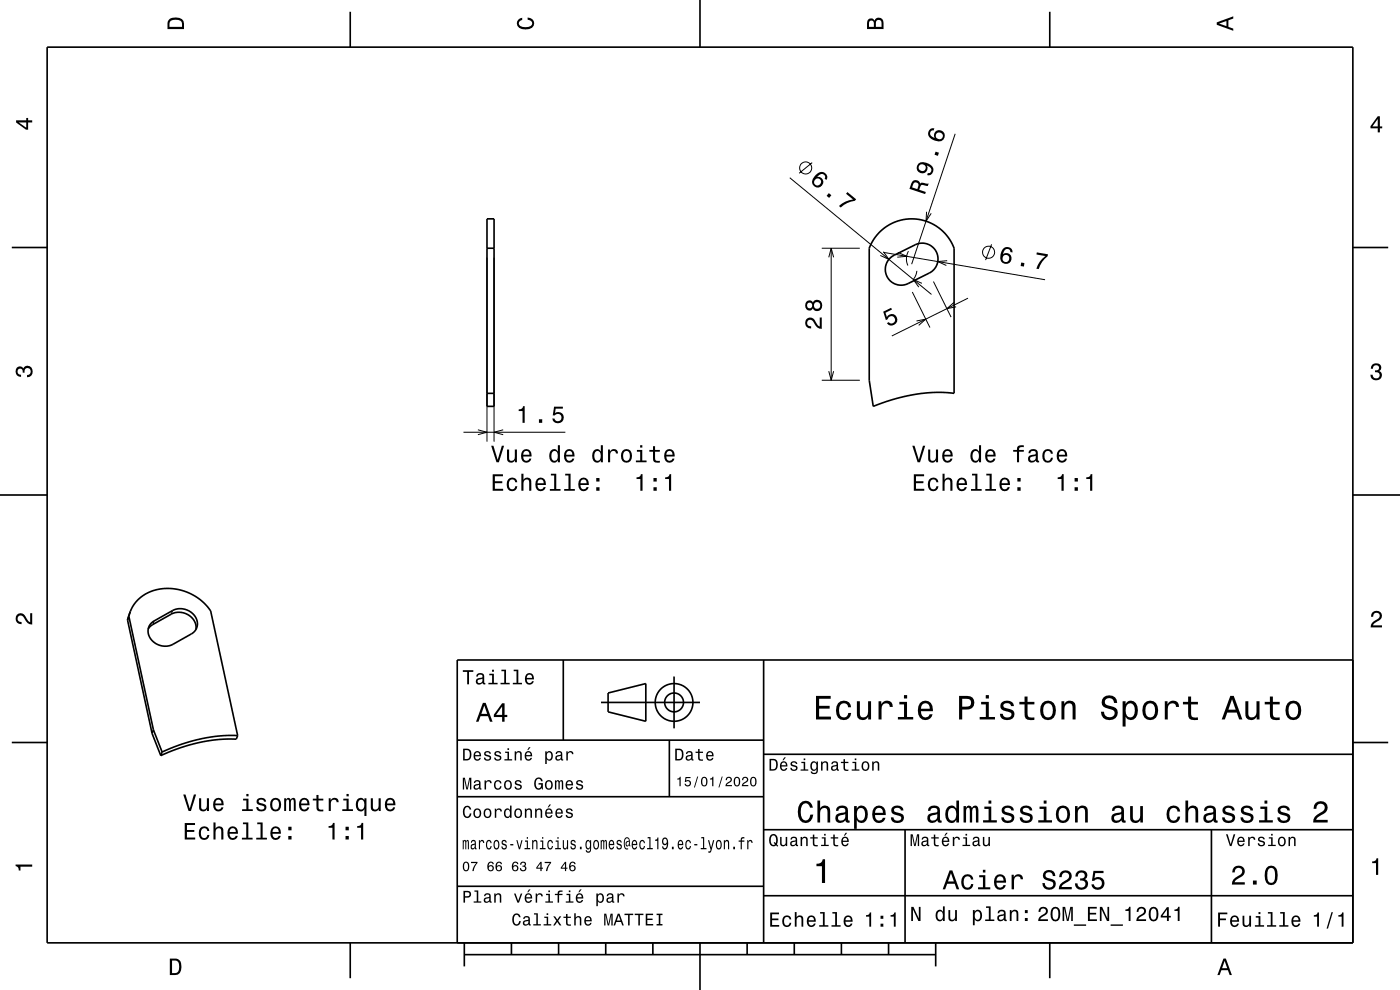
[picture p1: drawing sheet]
<svg xmlns="http://www.w3.org/2000/svg" width="297mm" height="210mm" viewBox="0 0 297 210" stroke-linecap="round" stroke-linejoin="round" font-family="sans-serif">
<g fill="none" stroke="#000" stroke-width=".21">
<path d="M167.5 37.7l30.1 24.8M172.3 34.5l-2.8 2.3M202.6 28.4l-9.2 27.6M103.3 54.7v39M104.8 54.7v39M174.3 52.7h8.1M175.8 54.6l.5-1.9 .6 1.9M176.3 52.7v28M187.4 53.5l34.3 5.8M187.4 53.4l1.2 1.6-1.8-.8M190.5 53.5l1.8 .9-2 .2M192.7 53.3l-.4 1.4 .3 1.6"/>
<path d="M194.5 57.5l-.2 .9-.6 .9M196.6 44.9l-.2 2 1.1-1.6M198 59.7l3.8 7.6M200.9 55.3l-2 .2 1.9 .8M210.4 51.8l-1.3 3.4M175.8 78.7l.5 2 .6-2M193.5 61.9l3.8 7.6M194.4 68.1l2-.4-1.5 1.3M195.6 60.1l-1.9-.8 1.2 1.6M202.4 64.2l-1.5 1.3 1.9-.4M205.4 63.3l-16.2 8M98.3 91.7h21.6"/>
<path d="M101.4 91.2l1.9 .5-1.9 .5M106.7 91.2l-1.9 .5 1.9 .5M174.3 80.7h8.1M32.7 131.7l-.3 .8M36.6 129.5l-.3 .8"/>
<circle cx="170.9" cy="35.6" r="1.28"/>
<circle cx="209.7" cy="53.5" r="1.28"/>
</g>
<g fill="none" stroke="#000" stroke-width=".35">
<path d="M10 10h277v190h-277zM74.3 2.5v7.5M148.5 0v10M222.7 2.5v7.5M2.5 52.5h7.5M103.3 46.4h1.5v39.8h-1.5zM103.3 52.7h1.5M186.7 49.1a9.6 9.6 0 0 1 15.7 3.6v30.7l-3.8-.2-4.3 .4-4.4 1-4.6 1.6-.9-5.5v-28a9.6 9.6 0 0 1 2.3-3.6zM188.9 54.7l.8-.6 4.5-2.2a3.3 3.3 0 0 1 4.4 1.5 3.3 3.3 0 0 1-1.5 4.5l-4.4 2.2a3.3 3.3 0 0 1-4.3-1 3.3 3.3 0 0 1 .5-4.4zM287 52.5h7.5M103.3 83.4h1.5M0 105h10"/>
<path d="M287 105h10M27.1 131.5l5.2 24.1M27.3 130.8l5.2 24M27.3 130.8l-.2 .7M27.6 129.7a8.6 8.6 0 0 1 10.3-4.6 10.9 10.9 0 0 1 6.8 4.5l5.7 26.4M27.6 129.7l-.3 1.1M27.6 129.7l-.5 1.8M31.4 133.4l.8-.8 4.1-2.3a3.6 3.6 0 0 1 5.3 3.2M32.2 132.1l4.4-2.6a3.6 3.6 0 0 1 5.2 3.3l-.3 .8-.5 .6-4.3 2.5a3.6 3.6 0 0 1-5.3-3.3l.3-.6zM119.5 140v17M162 140v60M287 140h-190v60"/>
<path d="M2.5 157.5h7.5M32.3 155.6l1.8 4.7M32.5 154.8l1.9 4.7M32.5 154.8l-.2 .8M34.4 159.5l-.3 .8M50.4 156l-3.6 .1-4.1 .6-4 1.1-4.3 1.7M50.4 156l-.3 .8-3.6 .1-4.3 .6-4 1.2-4.1 1.6M97 157h65M127.5 149h21M129 147l8-2v8l-8-2zM142 157v12M143 143.5v11"/>
<path d="M287 157.5h7.5M97 169h65M162 176h125M162 160h125M192 176v24M257 176v24M97 188h65M162 190h125M74.3 200v7.5M98.5 202.5h100M98.5 200v5M108.5 200v2.5"/>
<path d="M118.5 200v2.5M128.5 200v2.5M138.5 200v2.5M148.5 200v10M158.5 200v2.5M168.5 200v2.5M178.5 200v2.5M188.5 200v2.5M198.5 200v5M222.7 200v7.5"/>
<circle cx="143" cy="149" r="2"/>
<circle cx="143" cy="149" r="4"/>
</g>
<g fill="#000">
<path d="M36 4a2.18 2.18 0 0 0-.5 2.2h3.5v-1.2a1.43 1.43 0 0 0-1.7-1.3zM36.3 4.4a2.15 2.15 0 0 1 2.2 .3l.1 1h-2.6v-1z" fill-rule="evenodd"/>
<path d="M109.9 4.2l.9-.4v.4a.7 .7 0 0 0-.7 .5 .7 .7 0 0 0 .3 .8 1.7 1.7 0 0 0 2.5-.5 .9 .9 0 0 0-1-.8v-.5a1.24 1.24 0 0 1 1.4 1.1 1.24 1.24 0 0 1-1 1.4 2.22 2.22 0 0 1-2.5-.7l-.2-.5z" fill-rule="evenodd"/>
<path d="M184.2 4.2l-.3 .7v1.3h3.5v-1.3a.98 .98 0 0 0-.7-1.1 .98 .98 0 0 0-1.2 .6 .84 .84 0 0 0-1.3-.2zM184.5 4.5a.54 .54 0 0 1 .6-.1 .54 .54 0 0 1 .3 .6v.7h-1zM185.9 4.4a.62 .62 0 0 1 .8-.1 .62 .62 0 0 1 .3 .6v.8h-1.2z" fill-rule="evenodd"/>
<path d="M258.1 4.7v.6l3.5 1.2v-.4l-1-.4v-1.4l1-.4v-.4zM258.6 5l1.6-.5v1z" fill-rule="evenodd"/>
<path d="M3.4 25.5v.5l2.1 1.5h.5v-1.5h.8v-.5h-.8v-.5h-.4v.5zM4 26h1.6v1.1z" fill-rule="evenodd"/>
<path d="M173.1 37.1a1.62 1.62 0 0 0-.4 2.4 1.15 1.15 0 0 0 1.9-.5 1.15 1.15 0 0 0-1.2-1.5 1.02 1.02 0 0 1 1.4-.4 .58 .58 0 0 1 .1 .8l.4 .3a1.24 1.24 0 0 0-.6-1.7 1.24 1.24 0 0 0-1.6 .6zM172.7 38.6a.75 .75 0 0 1 1.5 0 .75 .75 0 0 1-1.5 0zM175.8 41l-.4 .5 .5 .5 .5-.6zM179.8 40.7l-.3 .4 1.5 1.2a5.2 5.2 0 0 0-3 1.4l.4 .3a5.3 5.3 0 0 1 3-1.4l.2-.3z" fill-rule="evenodd"/>
<path d="M194.8 34.7a1.16 1.16 0 0 0-.2 1.6 1.16 1.16 0 0 0 1.6 .3 1.16 1.16 0 0 0 .4-1.5 1.02 1.02 0 0 1 1 1.2 .56 .56 0 0 1-.8 .4l-.1 .4a1.18 1.18 0 0 0 1.3-.8 1.18 1.18 0 0 0-.7-1.4 2.39 2.39 0 0 0-2.5-.2zM194.9 35.5a.75 .75 0 0 1 1.5 0 .75 .75 0 0 1-1.5 0zM198.5 32.2l-.2 .6 .7 .3 .2-.7zM197.1 27.6a1.36 1.36 0 0 0 .9 2.1 1.62 1.62 0 0 0 2.4-.5 1.15 1.15 0 0 0-1.2-1.6 1.15 1.15 0 0 0-.9 1.7 1.03 1.03 0 0 1-1-1.2 .58 .58 0 0 1 .8-.4l.1-.5-.8 .1zM198.5 28.8a.75 .75 0 0 1 1.5 0 .75 .75 0 0 1-1.5 0z" fill-rule="evenodd"/>
<path d="M292.3 24.7l-1.6 2.1v.4h1.6v.9h.4v-.9h.5v-.4h-.5v-2.1zM292.3 25.2v1.6h-1.1z" fill-rule="evenodd"/>
<path d="M193.5 38.5l-.6 1.6 3.4 1.1 .1-.5-1.4-.4a.85 .85 0 0 1 .9-1l.9 .2 .2-.5-1.5-.3-.3 .3-.1-.3a1 1 0 0 0-1.6-.2zM194 38.8a.6 .6 0 0 1 .7 .1 .6 .6 0 0 1 .1 .7l-.2 .5-1.1-.3z" fill-rule="evenodd"/>
<path d="M212.8 52.7l-.3 .6a1.75 1.75 0 0 0 .7 2.7 1.15 1.15 0 0 0 1.4-1.4 1.15 1.15 0 0 0-1.8-.7 1.03 1.03 0 0 1 1-1.1 .58 .58 0 0 1 .5 .7h.5a1.14 1.14 0 0 0-.7-1 1.14 1.14 0 0 0-1.3 .2zM212.6 54.8a.75 .75 0 0 1 1.5 0 .75 .75 0 0 1-1.5 0zM216.6 55.7l-.1 .7 .7 .1 .1-.7zM220 53.5l-.1 .5 1.9 .3a5.2 5.2 0 0 0-1.9 2.7l.5 .1a5.2 5.2 0 0 1 1.8-2.7l.1-.5z" fill-rule="evenodd"/>
<path d="M171.1 67.7a1.19 1.19 0 0 0-.2 1.3 1.19 1.19 0 0 0 1.2 .7v-.5a.7 .7 0 0 1-.9-.5 .7 .7 0 0 1 .5-.9 .7 .7 0 0 1 .9 .5 1.8 1.8 0 0 0 1.7 1.5v-2.4h-.4v1.9a2.19 2.19 0 0 1-1.2-1.5 1.11 1.11 0 0 0-1.6-.1zM171.1 64a1.06 1.06 0 0 0-.2 1.3 1.06 1.06 0 0 0 1.3 .5l.2-.4a1.11 1.11 0 0 0 1.6 .4 1.11 1.11 0 0 0 .3-1.5 1.03 1.03 0 0 0-.9-.7 1.03 1.03 0 0 0-1 .6l-.1-.2a.85 .85 0 0 0-1.2 0zM172.6 64.8a.75 .75 0 0 1 1.5 0 .75 .75 0 0 1-1.5 0zM171.2 64.8a.6 .6 0 0 1 1.2 0 .6 .6 0 0 1-1.2 0z" fill-rule="evenodd"/>
<path d="M187.4 66.1l1.6-.8 .2 .4-1.3 .6 .2 1a1.21 1.21 0 0 1 1.9-.3 1.21 1.21 0 0 1 0 1.8 1.21 1.21 0 0 1-1.9-.3l.5-.2a.8 .8 0 0 0 1.2-.2 .8 .8 0 0 0-.5-1.1 .8 .8 0 0 0-1 .7l-.4 .2z" fill-rule="evenodd"/>
<path d="M291.1 77.4a1.08 1.08 0 0 1 1.4-.2 1.08 1.08 0 0 1 .4 1.2l-.3 .3a1.06 1.06 0 0 1 .5 1.3 1.06 1.06 0 0 1-1.2 .7 1.1 1.1 0 0 1-1.2-1.2h.5a.71 .71 0 0 0 1 .8 .71 .71 0 0 0 .1-1.3h-.6v-.4a.61 .61 0 0 0 .8-.3 .61 .61 0 0 0-.2-.8 .61 .61 0 0 0-.9 .2l-.1 .5h-.5z" fill-rule="evenodd"/>
<path d="M3.6 78a.86 .86 0 0 1 1.4 .2 1.06 1.06 0 0 1 1.2-.6 1.06 1.06 0 0 1 .7 1.2 1.1 1.1 0 0 1-1.2 1.2v-.4a.71 .71 0 0 0 .8-1 .71 .71 0 0 0-1.3-.1v.6h-.4a.61 .61 0 0 0-.3-.8 .61 .61 0 0 0-.8 .2 .61 .61 0 0 0 .2 .8l.6 .2v.4a1.15 1.15 0 0 1-1.2-.6 1.15 1.15 0 0 1 .3-1.3z" fill-rule="evenodd"/>
<path d="M104.2 94.6l1.1 3.5h.5l1.1-3.5h-.4l-.9 2.9-.9-2.9zM107.6 95.4v1.7a.89 .89 0 0 0 .6 1 .89 .89 0 0 0 1-.5v.5h.5v-2.7h-.5v1.5a.65 .65 0 0 1-.4 .8 .65 .65 0 0 1-.8-.3v-2zM110.8 95.6a1.54 1.54 0 0 0 .8 2.6 1.06 1.06 0 0 0 1.1-.9h-.4l-.2 .3-.4 .2a.75 .75 0 0 1-.7-1h1.8a1.17 1.17 0 0 0-.5-1.3 1.17 1.17 0 0 0-1.5 .1zM111.2 95.9a.66 .66 0 0 1 .8-.2 .66 .66 0 0 1 .3 .8h-1.3zM116.8 95.6a1.57 1.57 0 0 0 .8 2.6l.4-.2 .3-.4v.5h.5v-3.7h-.5v1.4a.89 .89 0 0 0-1.5-.2zM117.2 95.9a.62 .62 0 0 1 .6-.2 .62 .62 0 0 1 .5 .5 1.11 1.11 0 0 1-.7 1.6 1.19 1.19 0 0 1-.4-1.9zM119.9 95.6a1.54 1.54 0 0 0 .8 2.6 1.06 1.06 0 0 0 1.1-.9h-.4l-.2 .3-.4 .2a.76 .76 0 0 1-.7-1h1.8a1.17 1.17 0 0 0-.5-1.3 1.17 1.17 0 0 0-1.5 .1zM120.3 95.9a.66 .66 0 0 1 .8-.2 .66 .66 0 0 1 .3 .8h-1.3zM125.9 95.6a1.57 1.57 0 0 0 .8 2.6l.4-.2 .4-.4v.5h.4v-3.7h-.4v1.4a.89 .89 0 0 0-1.6-.2zM126.3 95.9a.62 .62 0 0 1 .6-.2 .62 .62 0 0 1 .5 .5 1.11 1.11 0 0 1-.6 1.6 1.19 1.19 0 0 1-.5-1.9zM129 95.4v2.7h.4v-1.6a.66 .66 0 0 1 .4-.8 .66 .66 0 0 1 .8 .3l.1 .2h.4a.89 .89 0 0 0-.7-.9 .89 .89 0 0 0-1 .5v-.4zM132 95.6a1.53 1.53 0 0 0 .9 2.6 1.48 1.48 0 0 0 1.2-1.5 1.48 1.48 0 0 0-1.2-1.4l-.5 .1zM132.4 95.9a.67 .67 0 0 1 .7-.2 .67 .67 0 0 1 .5 .5 1.11 1.11 0 0 1-.7 1.6 1.17 1.17 0 0 1-.5-1.9zM135.1 95.4v.4h.7v1.9h-.9v.4h2.3v-.4h-.9v-2.3zM135.8 94.4v.5h.5v-.5zM138.5 94.7v.7h-.7v.4h.7l.1 1.8a1.05 1.05 0 0 0 1.4 .5v-.4a.68 .68 0 0 1-1-.3v-1.6h1v-.4h-1v-.7zM141.2 95.6a1.54 1.54 0 0 0 .8 2.6 1.06 1.06 0 0 0 1.1-.9h-.5l-.2 .3-.3 .2a.75 .75 0 0 1-.7-1h1.7a1.17 1.17 0 0 0-.5-1.3 1.17 1.17 0 0 0-1.4 .1zM141.5 95.9a.66 .66 0 0 1 .8-.2 .66 .66 0 0 1 .4 .8h-1.3z" fill-rule="evenodd"/>
<path d="M110 86.8v.4h.9v2.5h.4v-3.5h-.3a.77 .77 0 0 1-1 .6zM114.3 88.9v.8h.7v-.8zM117.5 86.3l-.2 1.8h.4a.79 .79 0 0 1 1.1-.2 .79 .79 0 0 1 .1 1.2 .79 .79 0 0 1-1.2-.1l-.1-.2h-.4a1.21 1.21 0 0 0 1.5 1 1.21 1.21 0 0 0 .8-1.6 1.21 1.21 0 0 0-1.8-.6l.2-.9h1.5v-.4z" fill-rule="evenodd"/>
<path d="M193.5 94.6l1.2 3.5h.5l1.1-3.5h-.5l-.9 2.9-.9-2.9zM196.9 95.4v1.7a.89 .89 0 0 0 .6 1 .89 .89 0 0 0 1.1-.5v.5h.4v-2.7h-.4v1.5a.65 .65 0 0 1-.4 .8 .65 .65 0 0 1-.8-.3l-.1-2zM200.2 95.6a1.54 1.54 0 0 0 .8 2.6 1.06 1.06 0 0 0 1.1-.9h-.5l-.2 .3-.4 .2a.76 .76 0 0 1-.7-1h1.8a1.17 1.17 0 0 0-.5-1.3 1.17 1.17 0 0 0-1.4 .1zM200.5 95.9a.66 .66 0 0 1 .8-.2 .66 .66 0 0 1 .4 .8h-1.4zM206.1 95.6a1.57 1.57 0 0 0 .8 2.6l.5-.2 .3-.4v.5h.4v-3.7h-.4v1.4a.89 .89 0 0 0-1.6-.2zM206.5 95.9a.62 .62 0 0 1 .7-.2 .62 .62 0 0 1 .4 .5 1.11 1.11 0 0 1-.6 1.6 1.19 1.19 0 0 1-.5-1.9zM209.3 95.6a1.54 1.54 0 0 0 .8 2.6 1.06 1.06 0 0 0 1.1-.9h-.5l-.2 .3-.4 .2a.76 .76 0 0 1-.7-1h1.8a1.16 1.16 0 0 0-.5-1.3 1.16 1.16 0 0 0-1.4 .1zM209.6 95.9a.66 .66 0 0 1 .8-.2 .66 .66 0 0 1 .4 .8h-1.4zM214.9 95.4v.4h.8v2.3h.5v-2.3h1v-.4h-1v-.3l.3-.2 .7-.1v-.3a1.04 1.04 0 0 0-1.5 .7v.2zM218.5 95.5l-.3 .6h.4a.55 .55 0 0 1 .7-.5 .55 .55 0 0 1 .3 .8h-.2a1 1 0 0 0-1 .2 1 1 0 0 0-.3 1.1 .94 .94 0 0 0 1.7 0l.1 .3 .5 .1v-.4h-.2v-1.6a1.02 1.02 0 0 0-1.7-.6zM218.6 97l1.1-.3a.77 .77 0 0 1-.2 .9 .77 .77 0 0 1-.9 0zM221.4 95.6a1.53 1.53 0 0 0 .9 2.6 1.05 1.05 0 0 0 1.1-1.1h-.5a.67 .67 0 0 1-.6 .7 .67 .67 0 0 1-.7-.6 1.12 1.12 0 0 1 .7-1.6 .6 .6 0 0 1 .6 .6h.5a1.09 1.09 0 0 0-.8-.9 1.09 1.09 0 0 0-1.2 .3zM224.5 95.6a1.54 1.54 0 0 0 .8 2.6 1.06 1.06 0 0 0 1.1-.9h-.5l-.2 .3-.4 .2a.76 .76 0 0 1-.7-1h1.8a1.17 1.17 0 0 0-.5-1.3 1.17 1.17 0 0 0-1.4 .1zM224.8 95.9a.66 .66 0 0 1 .8-.2 .66 .66 0 0 1 .3 .8h-1.3z" fill-rule="evenodd"/>
<path d="M104.5 100.6v3.5h2.2v-.4h-1.7v-1.2h1.5v-.4h-1.5v-1.1h1.7v-.4zM107.8 101.7a1.53 1.53 0 0 0 .8 2.5 1.06 1.06 0 0 0 1.1-1.1h-.4a.67 .67 0 0 1-.6 .7 .67 .67 0 0 1-.7-.6 1.11 1.11 0 0 1 .7-1.5 .59 .59 0 0 1 .6 .6h.4a1.09 1.09 0 0 0-.7-1 1.09 1.09 0 0 0-1.2 .4zM110.6 100.5v3.6h.5v-1.6a.63 .63 0 0 1 .5-.8 .63 .63 0 0 1 .7 .7v1.7h.4v-1.8a.88 .88 0 0 0-.6-1 .88 .88 0 0 0-1 .5v-1.3zM113.9 101.7a1.54 1.54 0 0 0 .8 2.5 1.05 1.05 0 0 0 1.1-.9h-.5l-.2 .4-.4 .1a.75 .75 0 0 1-.7-.9h1.8a1.16 1.16 0 0 0-.5-1.4 1.16 1.16 0 0 0-1.4 .2zM114.2 101.9a.66 .66 0 0 1 .8-.1 .66 .66 0 0 1 .3 .7h-1.3zM116.9 100.5v.4h.7v2.8h-1v.4h2.3v-.4h-.9v-3.2zM119.9 100.5v.4h.7v2.8h-.9v.4h2.3v-.4h-1v-3.2zM123 101.7a1.54 1.54 0 0 0 .8 2.5 1.05 1.05 0 0 0 1.1-.9h-.5l-.2 .4-.4 .1a.75 .75 0 0 1-.7-.9h1.8a1.16 1.16 0 0 0-.5-1.4 1.16 1.16 0 0 0-1.4 .2zM123.3 101.9a.66 .66 0 0 1 .8-.1 .66 .66 0 0 1 .4 .7h-1.4zM126.5 103.4v.7h.7v-.7zM126.5 101.4v.8h.7v-.8z" fill-rule="evenodd"/>
<path d="M135 101.3v.3h.8v2.5h.5v-3.5h-.3a.77 .77 0 0 1-1 .7zM138.6 103.4v.7h.7v-.7zM138.6 101.4v.8h.7v-.8zM141.1 101.3v.3h.8v2.5h.5v-3.5h-.4a.78 .78 0 0 1-.9 .7z" fill-rule="evenodd"/>
<path d="M193.9 100.6v3.5h2.2v-.4h-1.8v-1.2h1.6v-.4h-1.6v-1.1h1.7v-.4zM197.1 101.7a1.53 1.53 0 0 0 .9 2.5 1.06 1.06 0 0 0 1.1-1.1h-.4a.67 .67 0 0 1-.7 .7 .67 .67 0 0 1-.7-.6 1.11 1.11 0 0 1 .7-1.5 .59 .59 0 0 1 .6 .6h.5a1.09 1.09 0 0 0-.8-1 1.09 1.09 0 0 0-1.2 .4zM199.9 100.5v3.6h.5v-1.6a.63 .63 0 0 1 .5-.8 .63 .63 0 0 1 .7 .7v1.7h.5v-1.8a.88 .88 0 0 0-.6-1 .88 .88 0 0 0-1.1 .5v-1.3zM203.2 101.7a1.54 1.54 0 0 0 .8 2.5 1.05 1.05 0 0 0 1.1-.9h-.4l-.3 .4-.3 .1a.75 .75 0 0 1-.7-.9h1.7a1.16 1.16 0 0 0-.4-1.4 1.16 1.16 0 0 0-1.5 .2zM203.6 101.9a.66 .66 0 0 1 .8-.1 .66 .66 0 0 1 .3 .7h-1.3zM206.2 100.5v.4h.7v2.8h-.9v.4h2.3v-.4h-1v-3.2zM209.2 100.5v.4h.7v2.8h-.9v.4h2.3v-.4h-.9v-3.2zM212.3 101.7a1.54 1.54 0 0 0 .8 2.5 1.06 1.06 0 0 0 1.1-.9h-.4l-.2 .4-.4 .1a.75 .75 0 0 1-.7-.9h1.8a1.16 1.16 0 0 0-.5-1.4 1.16 1.16 0 0 0-1.5 .2zM212.7 101.9a.66 .66 0 0 1 .8-.1 .66 .66 0 0 1 .3 .7h-1.3zM215.8 103.4v.7h.7v-.7zM215.8 101.4v.8h.7v-.8z" fill-rule="evenodd"/>
<path d="M224.4 101.3v.3h.8v2.5h.5v-3.5h-.4a.77 .77 0 0 1-.9 .7zM228 103.4v.7h.7v-.7zM228 101.4v.8h.7v-.8zM230.4 101.3v.3h.9v2.5h.4v-3.5h-.3a.78 .78 0 0 1-1 .7z" fill-rule="evenodd"/>
<path d="M3.6 130.4a1.22 1.22 0 0 1 2 .7l.4 .6 .4 .3v-1.9h.4v2.4a1.8 1.8 0 0 1-1.7-1.4 .71 .71 0 0 0-.9-.5 .71 .71 0 0 0-.5 .8 .71 .71 0 0 0 .9 .5v.5a1.18 1.18 0 0 1-1.2-.7 1.18 1.18 0 0 1 .2-1.3z" fill-rule="evenodd"/>
<path d="M291.2 129.9a1.18 1.18 0 0 1 1.9 .3 1.18 1.18 0 0 1-1 1.7l-.5 .3-.3 .5h1.9v.4h-2.4a1.8 1.8 0 0 1 1.4-1.8 .71 .71 0 0 0 .5-.8 .71 .71 0 0 0-.9-.5 .71 .71 0 0 0-.5 .8h-.4z" fill-rule="evenodd"/>
<path d="M98.2 158.8v2.5h.9a1.37 1.37 0 0 0 .7-2.2 1.56 1.56 0 0 0-1.6-.3zM98.6 159.1a.98 .98 0 0 1 1.1 .7 .98 .98 0 0 1-.6 1.2h-.5zM100.7 159.6a1.04 1.04 0 0 0-.2 1.2 1.04 1.04 0 0 0 1 .5l.5-.5h-.3l-.4 .3a.54 .54 0 0 1-.5-.7h1.3a.83 .83 0 0 0-.4-.9 .83 .83 0 0 0-1 .1zM100.9 159.7l.2-.1a.47 .47 0 0 1 .5 .1 .47 .47 0 0 1 .1 .5h-.9zM102.9 159.5l-.2 .1a.69 .69 0 0 0 .9 .9l.2 .1a.43 .43 0 0 1-.4 .5 .43 .43 0 0 1-.4-.4h-.3a.74 .74 0 0 0 .9 .7 .74 .74 0 0 0 .5-1l-1-.4a.38 .38 0 0 1 .3-.5 .38 .38 0 0 1 .4 .4h.3a.78 .78 0 0 0-1.2-.4zM105.1 159.5l-.2 .1a.69 .69 0 0 0 .9 .9l.2 .1a.43 .43 0 0 1-.4 .5 .43 .43 0 0 1-.5-.4h-.3a.74 .74 0 0 0 .9 .7 .74 .74 0 0 0 .5-1l-.9-.4a.38 .38 0 0 1 .3-.5 .38 .38 0 0 1 .4 .4h.3a.77 .77 0 0 0-1.2-.4zM107.2 159.4v.3h.5v1.3h-.7v.3h1.6v-.3h-.6v-1.6zM107.7 158.7v.4h.3v-.4zM109.2 159.4v1.9h.3v-1.1a.45 .45 0 0 1 .4-.6 .45 .45 0 0 1 .5 .5v1.2h.3v-1.3a.63 .63 0 0 0-.5-.7 .63 .63 0 0 0-.7 .4v-.3zM112.2 158.5l-.4 .6h.3l.5-.6zM111.5 159.6a1.04 1.04 0 0 0-.2 1.2 1.04 1.04 0 0 0 1.1 .5l.5-.5h-.3l-.5 .3a.54 .54 0 0 1-.5-.7h1.3a.83 .83 0 0 0-.4-.9 .83 .83 0 0 0-1 .1zM111.8 159.7l.1-.1a.48 .48 0 0 1 .5 .1 .48 .48 0 0 1 .2 .5h-1zM115.7 159.4v2.7h.3v-1.1a.66 .66 0 0 0 .7 .4 .66 .66 0 0 0 .5-.6 .91 .91 0 0 0 0-1.1 .91 .91 0 0 0-1-.3l-.2 .3v-.3zM116.1 159.8a.45 .45 0 0 1 .5-.2 .45 .45 0 0 1 .3 .4 .65 .65 0 0 1 .1 .8 .65 .65 0 0 1-.7 .2 .98 .98 0 0 1-.2-1.2zM118.1 159.5l-.2 .4h.3a.39 .39 0 0 1 .4-.3 .39 .39 0 0 1 .3 .5h-.1a.65 .65 0 0 0-1 .4 .65 .65 0 0 0 .6 .9l.6-.3 .1 .2h.4v-.2l-.2-.1v-1.1a.72 .72 0 0 0-.5-.6 .72 .72 0 0 0-.7 .2zM118.2 160.6l.8-.3a.55 .55 0 0 1-.2 .7 .55 .55 0 0 1-.6 0zM120.1 159.4v1.9h.4v-1.1a.47 .47 0 0 1 .2-.6 .47 .47 0 0 1 .6 .2v.2h.4a.64 .64 0 0 0-.5-.7 .64 .64 0 0 0-.8 .4v-.3z" fill-rule="evenodd"/>
<path d="M98.2 142.2v.3h.9v2.7h.4v-2.7h.9v-.3zM101.3 143l-.3 .5h.4a.47 .47 0 0 1 .5-.4 .47 .47 0 0 1 .4 .6l-.2 .1a.84 .84 0 0 0-1 .2 .84 .84 0 0 0 0 1.1 .9 .9 0 0 0 1.3-.2l.1 .2 .5 .1v-.3l-.3-.1v-1.3a.87 .87 0 0 0-1.4-.5zM101.4 144.3l.9-.3a.66 .66 0 0 1-.1 .7 .66 .66 0 0 1-.8 .1zM103.8 142.9v.3h.6v1.6h-.8v.4h2v-.4h-.8v-1.9zM104.4 142.1v.4h.4v-.4zM106.4 142.1v.3h.6v2.4h-.8v.4h1.9v-.4h-.7v-2.7zM109 142.1v.3h.6v2.4h-.8v.4h1.9v-.4h-.7v-2.7zM111.6 143.1a1.32 1.32 0 0 0 .7 2.1 .9 .9 0 0 0 .9-.7h-.3l-.2 .3-.4 .1a.65 .65 0 0 1-.6-.8h1.6a1 1 0 0 0-.4-1.2 1 1 0 0 0-1.3 .2zM111.9 143.3a.57 .57 0 0 1 .7-.1 .57 .57 0 0 1 .3 .6h-1.2z" fill-rule="evenodd"/>
<path d="M102.4 149.1l-1.4 4h.5l.4-1.2h1.6l.4 1.2h.6l-1.5-4zM102.7 149.7l.7 1.7h-1.3zM106.5 149.2l-1.7 2.4v.5h1.7v1h.5v-1h.6v-.5h-.6v-2.4zM106.5 149.9v1.7h-1.3z" fill-rule="evenodd"/>
<path d="M143.2 158.8v2.5h.9a1.37 1.37 0 0 0 .7-2.2 1.56 1.56 0 0 0-1.6-.3zM143.6 159.1a.98 .98 0 0 1 1.1 .7 .98 .98 0 0 1-.6 1.2h-.5zM145.7 159.5l-.2 .4h.3a.39 .39 0 0 1 .5-.3 .39 .39 0 0 1 .3 .5h-.2a.65 .65 0 0 0-.9 .4 .65 .65 0 0 0 .5 .9l.7-.3v.2h.4v-.2l-.1-.1-.1-1.1a.73 .73 0 0 0-.4-.6 .73 .73 0 0 0-.8 .2zM145.8 160.6l.8-.3a.55 .55 0 0 1-.1 .7 .55 .55 0 0 1-.7 0zM148.1 158.9v.5h-.5v.3h.5v1.3a.75 .75 0 0 0 1 .4v-.3a.48 .48 0 0 1-.7-.3v-1.1h.7v-.3h-.7v-.5zM150 159.6a1.04 1.04 0 0 0-.2 1.2 1.04 1.04 0 0 0 1.1 .5l.5-.5h-.4l-.4 .3a.54 .54 0 0 1-.5-.7h1.3a.83 .83 0 0 0-.4-.9 .83 .83 0 0 0-1 .1zM150.3 159.7l.1-.1a.48 .48 0 0 1 .5 .1 .48 .48 0 0 1 .2 .5h-1z" fill-rule="evenodd"/>
<path d="M173.1 147.6v5h3.2v-.6h-2.5v-1.7h2.2v-.6h-2.2v-1.5h2.4v-.6zM177.8 149.2a2.59 2.59 0 0 0 .5 3.4 1.58 1.58 0 0 0 2.3-1.4h-.6a.95 .95 0 0 1-.9 1 .95 .95 0 0 1-1-.9 1.59 1.59 0 0 1 .9-2.1 .85 .85 0 0 1 .9 .8h.7a1.56 1.56 0 0 0-1.1-1.3 1.56 1.56 0 0 0-1.7 .5zM181.8 148.8v2.5a1.27 1.27 0 0 0 .9 1.4 1.27 1.27 0 0 0 1.5-.7v.6h.6v-3.8h-.6v2.2a.92 .92 0 0 1-.6 1.1 .92 .92 0 0 1-1.2-.4v-2.9zM186.4 148.8v3.8h.6v-2.2a.95 .95 0 0 1 .5-1.1 .95 .95 0 0 1 1.2 .3l.1 .4h.6a1.28 1.28 0 0 0-1-1.4 1.28 1.28 0 0 0-1.4 .8v-.6zM190.8 148.9v.5h1v2.7h-1.3v.5h3.2v-.5h-1.3v-3.2zM191.8 147.4v.8h.6v-.8zM195.1 149.2a2.62 2.62 0 0 0 .5 3.4 1.57 1.57 0 0 0 2.2-1.1h-.6l-.3 .5-.5 .2a1.08 1.08 0 0 1-1-1.3h2.5a1.66 1.66 0 0 0-.7-2 1.66 1.66 0 0 0-2.1 .3zM195.6 149.5a.94 .94 0 0 1 1.2-.2 .94 .94 0 0 1 .5 1h-1.9zM203.5 147.6v5h.6v-2.1h.8a1.47 1.47 0 0 0 1.8-1.2 1.47 1.47 0 0 0-1.5-1.7zM204.1 148.2a1.6 1.6 0 0 1 1.8 .5 .86 .86 0 0 1 0 .9 .86 .86 0 0 1-.9 .3h-.9zM208.1 148.9v.5h1v2.7h-1.3v.5h3.3v-.5h-1.3v-3.2zM209.1 147.4v.8h.7v-.8zM212.6 148.9a1.08 1.08 0 0 0-.3 1.2 1.08 1.08 0 0 0 1 .7l1.1 .4a.57 .57 0 0 1 .2 .6 .57 .57 0 0 1-.5 .4 .96 .96 0 0 1-1.4-.8h-.6a1.6 1.6 0 0 0 1.3 1.4 1.6 1.6 0 0 0 1.7-.8 1.13 1.13 0 0 0-1-1.6l-1.1-.3-.2-.4a.87 .87 0 0 1 .9-.5 .87 .87 0 0 1 .8 .6h.6a1.41 1.41 0 0 0-2.1-1.1zM217.4 147.8v1.1h-1.1v.5h1.1v2.6l.2 .4 .4 .3h1.4v-.5a.97 .97 0 0 1-1.4-.5v-2.3h1.4v-.5h-1.4v-1.1zM221.1 149.2a2.56 2.56 0 0 0 .5 3.4 1.72 1.72 0 0 0 1.8-.2 1.72 1.72 0 0 0 .6-1.7 1.7 1.7 0 0 0-.9-1.9 1.7 1.7 0 0 0-2 .4zM221.6 149.6a.96 .96 0 0 1 1-.4 .96 .96 0 0 1 .7 .8 1.59 1.59 0 0 1-1 2.2 1.19 1.19 0 0 1-1-1.5zM225.2 148.8v3.8h.6v-2.2a.97 .97 0 0 1 .5-1.1 .97 .97 0 0 1 1.1 .2l.1 .7v2.4h.7v-2.5a1.27 1.27 0 0 0-.9-1.4 1.27 1.27 0 0 0-1.5 .6v-.5zM234.1 147.9a1.38 1.38 0 0 0-.3 1.5 1.38 1.38 0 0 0 1.3 .9 1.25 1.25 0 0 1 1.4 .9 1.15 1.15 0 0 1-1.3 .9 1.15 1.15 0 0 1-1-1.1h-.7a1.8 1.8 0 0 0 1.7 1.8 1.8 1.8 0 0 0 1.9-1.6 1.46 1.46 0 0 0-1.5-1.4l-.6-.2a.83 .83 0 0 1-.5-1.1 .83 .83 0 0 1 1.2-.3l.5 .5 .1 .4h.7a1.67 1.67 0 0 0-1-1.6 1.67 1.67 0 0 0-1.9 .4zM238.2 148.8v5.3h.6v-2.1a1.32 1.32 0 0 0 1.4 .7 1.32 1.32 0 0 0 1.1-1.1 2.43 2.43 0 0 0-.8-2.8 1.21 1.21 0 0 0-1.7 .5v-.5zM239.1 149.6a.9 .9 0 0 1 .9-.4 .9 .9 0 0 1 .7 .8 1.61 1.61 0 0 1-.9 2.2 1.18 1.18 0 0 1-1-1.5zM242.8 149.2a2.56 2.56 0 0 0 .5 3.4 1.72 1.72 0 0 0 1.8-.2 1.72 1.72 0 0 0 .6-1.7 1.7 1.7 0 0 0-.9-1.9 1.7 1.7 0 0 0-2 .4zM243.3 149.6a.96 .96 0 0 1 1-.4 .96 .96 0 0 1 .7 .8 1.59 1.59 0 0 1-1 2.2 1.19 1.19 0 0 1-1-1.5zM247.1 148.8v3.8h.6v-2.2a.95 .95 0 0 1 .5-1.1 .95 .95 0 0 1 1.2 .3l.1 .4h.6a1.28 1.28 0 0 0-1-1.4 1.28 1.28 0 0 0-1.4 .8v-.6zM252 147.8v1.1h-1v.5h1l.1 2.6 .2 .4 .4 .3h1.4v-.5a.97 .97 0 0 1-1.4-.5v-2.3h1.4v-.5h-1.4v-1.1zM261 147.6l-1.8 5h.6l.6-1.4h2l.5 1.4h.7l-1.9-5zM261.4 148.3l.7 2.2h-1.5zM264.2 148.8v2.5a1.27 1.27 0 0 0 .9 1.4 1.27 1.27 0 0 0 1.5-.7v.6h.6v-3.8h-.6v2.2a.92 .92 0 0 1-.6 1.1 .92 .92 0 0 1-1.1-.4l-.1-2.9zM269.4 147.8v1.1h-1.1v.5h1.1v2.6l.2 .4 .4 .3 .7 .1 .8-.1v-.5a.97 .97 0 0 1-1.4-.5l-.1-2.3h1.5v-.5h-1.5v-1.1zM273.1 149.2a2.56 2.56 0 0 0 .6 3.4 1.72 1.72 0 0 0 1.8-.2 1.72 1.72 0 0 0 .6-1.7 1.7 1.7 0 0 0-.9-1.9 1.7 1.7 0 0 0-2.1 .4zM273.6 149.6a.96 .96 0 0 1 1-.4 .96 .96 0 0 1 .7 .8 1.59 1.59 0 0 1-.9 2.2 1.19 1.19 0 0 1-1.1-1.5z" fill-rule="evenodd"/>
<path d="M39.2 174.6v3.5h2.2v-.4h-1.7v-1.2h1.5v-.4h-1.5v-1.1h1.7v-.4zM42.5 175.7a1.53 1.53 0 0 0 .8 2.5 1.06 1.06 0 0 0 1.1-1.1h-.4a.67 .67 0 0 1-.6 .7 .67 .67 0 0 1-.7-.6 1.12 1.12 0 0 1 .6-1.5 .6 .6 0 0 1 .7 .6h.4a1.09 1.09 0 0 0-.8-1 1.09 1.09 0 0 0-1.1 .4zM45.3 174.5v3.6h.4v-1.6a.63 .63 0 0 1 .6-.8 .63 .63 0 0 1 .6 .7v1.7h.5v-1.8a.88 .88 0 0 0-.6-1 .88 .88 0 0 0-1.1 .5v-1.3zM48.5 175.7a1.54 1.54 0 0 0 .8 2.5 1.06 1.06 0 0 0 1.1-.9h-.4l-.2 .4-.4 .1a.76 .76 0 0 1-.7-.9h1.8a1.17 1.17 0 0 0-.5-1.4 1.17 1.17 0 0 0-1.5 .2zM48.9 175.9a.66 .66 0 0 1 .8-.2 .66 .66 0 0 1 .3 .8h-1.3zM51.5 174.5v.3h.7v2.9h-.9v.4h2.3v-.4h-.9v-3.2zM54.6 174.5v.3h.7v2.9h-.9v.4h2.2v-.4h-.9v-3.2zM57.7 175.7a1.54 1.54 0 0 0 .8 2.5 1.06 1.06 0 0 0 1-.9h-.4l-.2 .4-.4 .1a.76 .76 0 0 1-.7-.9h1.8a1.16 1.16 0 0 0-.5-1.4 1.16 1.16 0 0 0-1.4 .2zM58 175.9a.66 .66 0 0 1 .8-.2 .66 .66 0 0 1 .3 .8h-1.3zM61.2 177.3v.8h.7v-.8zM61.2 175.4v.7h.7v-.7z" fill-rule="evenodd"/>
<path d="M38.9 168.5l1.1 3.5h.5l1.1-3.5h-.5l-.8 3-.9-3zM42.2 169.3v1.8a.89 .89 0 0 0 .6 1 .89 .89 0 0 0 1.1-.5v.4h.4v-2.7h-.4v1.6a.65 .65 0 0 1-.4 .8 .65 .65 0 0 1-.8-.3v-2.1zM45.5 169.6a1.54 1.54 0 0 0 .8 2.5 1.06 1.06 0 0 0 1.1-.8h-.4l-.3 .3-.3 .1a.75 .75 0 0 1-.7-.9h1.7a1.17 1.17 0 0 0-.4-1.4 1.17 1.17 0 0 0-1.5 .2zM45.9 169.8a.66 .66 0 0 1 .8-.1 .66 .66 0 0 1 .3 .7h-1.3zM51.6 169.4v.4h.7v1.9h-.9v.3h2.2v-.3h-.9v-2.3zM52.3 168.4v.5h.4v-.5zM54.7 169.5a.75 .75 0 0 0-.2 .8 .75 .75 0 0 0 .7 .5l.9 .3a.63 .63 0 0 1-.7 .7 .63 .63 0 0 1-.6-.6h-.4a1.07 1.07 0 0 0 1.2 .9 1.07 1.07 0 0 0 .9-1.2l-.4-.3-1.1-.4a.54 .54 0 0 1 .4-.6 .54 .54 0 0 1 .6 .4h.4a1.03 1.03 0 0 0-.7-.8 1.03 1.03 0 0 0-1 .3zM57.6 169.6a1.53 1.53 0 0 0 .9 2.5 1.48 1.48 0 0 0 1.1-1.4 1.48 1.48 0 0 0-1.1-1.5l-.5 .1zM57.9 169.9a.67 .67 0 0 1 .8-.3 .67 .67 0 0 1 .4 .6 1.11 1.11 0 0 1-.6 1.5 1.17 1.17 0 0 1-.6-1.8zM60.3 169.3v2.7h.4v-1.8l.2-.6h.3l.1 .3v2.1h.4v-2l.4-.4 .2 .1v.4v1.9h.4v-1.8a.69 .69 0 0 0-.5-1l-.5 .4-.2-.3-.3-.1-.5 .4v-.3zM63.7 169.6a1.54 1.54 0 0 0 .8 2.5 1.06 1.06 0 0 0 1.1-.8h-.4l-.2 .3-.4 .1a.76 .76 0 0 1-.7-.9h1.8a1.17 1.17 0 0 0-.5-1.4 1.17 1.17 0 0 0-1.5 .2zM64.1 169.8a.66 .66 0 0 1 .8-.1 .66 .66 0 0 1 .3 .7h-1.3zM67.1 168.6v.8h-.7v.4h.7l.1 1.8a1.05 1.05 0 0 0 1.4 .5v-.4a.68 .68 0 0 1-1-.3v-1.6h1v-.4h-1v-.8zM69.7 169.3v2.7h.5v-1.5a.66 .66 0 0 1 .3-.8 .66 .66 0 0 1 .9 .2v.3h.5a.89 .89 0 0 0-.7-.9 .89 .89 0 0 0-1.1 .5v-.5zM72.8 169.4v.4h.7v1.9h-.9v.3h2.3v-.3h-.9v-2.3zM73.5 168.4v.5h.5v-.5zM75.8 169.6a1.57 1.57 0 0 0 .7 2.5l.5-.1 .3-.4v1.5h.4v-3.8h-.4v.4l-.2-.2a.87 .87 0 0 0-1.3 .1zM76.1 169.9a.62 .62 0 0 1 .7-.2 .62 .62 0 0 1 .5 .5 1.11 1.11 0 0 1-.7 1.5 1.19 1.19 0 0 1-.5-1.8zM78.7 169.3v1.8a.89 .89 0 0 0 .6 1 .89 .89 0 0 0 1-.5v.4h.5v-2.7h-.5v1.6a.64 .64 0 0 1-.4 .8 .64 .64 0 0 1-.8-.3v-2.1zM81.9 169.6a1.54 1.54 0 0 0 .8 2.5 1.05 1.05 0 0 0 1.1-.8h-.4l-.2 .3-.4 .1a.75 .75 0 0 1-.7-.9h1.8a1.16 1.16 0 0 0-.5-1.4 1.16 1.16 0 0 0-1.5 .2zM82.3 169.8a.66 .66 0 0 1 .8-.1 .66 .66 0 0 1 .3 .7h-1.3z" fill-rule="evenodd"/>
<path d="M69.7 175.2v.4h.8v2.5h.5v-3.5h-.4a.78 .78 0 0 1-.9 .6zM73.3 177.3v.8h.7v-.8zM73.3 175.4v.7h.7v-.7zM75.8 175.2v.4h.8v2.5h.5v-3.5h-.4a.77 .77 0 0 1-.9 .6z" fill-rule="evenodd"/>
<path d="M98.2 165v2.5h.3v-2.3l.4 2.3h.3l.5-2.3v2.3h.3v-2.5h-.5l-.4 2.2-.5-2.2zM100.7 165.6l-.2 .5h.3a.39 .39 0 0 1 .5-.4 .39 .39 0 0 1 .3 .6h-.2a.65 .65 0 0 0-.9 .4 .65 .65 0 0 0 .5 .8l.7-.3v.2l.4 .1v-.3h-.1l-.1-1.1a.73 .73 0 0 0-.4-.6 .73 .73 0 0 0-.8 .1zM100.8 166.7l.8-.2a.55 .55 0 0 1-.1 .6 .55 .55 0 0 1-.7 .1zM102.8 165.5v2h.3v-1.1a.47 .47 0 0 1 .3-.6 .47 .47 0 0 1 .6 .2v.1h.3a.64 .64 0 0 0-.5-.6 .64 .64 0 0 0-.7 .4v-.4zM105 165.7a1.04 1.04 0 0 0-.2 1.2 1.04 1.04 0 0 0 1.1 .6l.4-.4 .1-.3h-.3l-.3 .4a.73 .73 0 0 1-.7-.7 .73 .73 0 0 1 .7-.7l.3 .4h.3a.78 .78 0 0 0-.6-.7 .78 .78 0 0 0-.8 .2zM107.1 165.7a1.04 1.04 0 0 0-.1 1.3 1.04 1.04 0 0 0 1.1 .5 1.04 1.04 0 0 0 .5-1.3 1.04 1.04 0 0 0-1.2-.7zM107.4 165.9a.48 .48 0 0 1 .5-.1 .48 .48 0 0 1 .3 .4 .66 .66 0 0 1 .1 .7 .66 .66 0 0 1-.8 .3 .97 .97 0 0 1-.1-1.3zM109.4 165.6l-.2 .2a.69 .69 0 0 0 .9 .9l.2 .1a.43 .43 0 0 1-.3 .5 .43 .43 0 0 1-.5-.4h-.3a.74 .74 0 0 0 .9 .7 .74 .74 0 0 0 .5-1.1l-1-.3a.38 .38 0 0 1 .3-.5 .38 .38 0 0 1 .4 .4l.4-.1a.78 .78 0 0 0-1.3-.4zM113.6 165.3a1.44 1.44 0 0 0 .6 2.2l.4-.1 .3-.3 .1 .4h.2v-1.4h-.9v.3h.5a.61 .61 0 0 1-.8 .8 1.45 1.45 0 0 1 0-1.9 .51 .51 0 0 1 .8 .4h.3a.85 .85 0 0 0-.6-.8 .85 .85 0 0 0-.9 .4zM115.8 165.7a1.04 1.04 0 0 0-.1 1.3 1.04 1.04 0 0 0 1.1 .5 1.04 1.04 0 0 0 .5-1.3 1.04 1.04 0 0 0-1.2-.7zM116 165.9a.48 .48 0 0 1 .6-.1 .48 .48 0 0 1 .3 .4 .66 .66 0 0 1 0 .7 .66 .66 0 0 1-.7 .3 .98 .98 0 0 1-.2-1.3zM117.7 165.5v2h.3v-1.3l.2-.4h.2l.1 .2v1.5h.2l.1-1.5 .2-.3 .2 .4v1.4h.3v-1.4a.49 .49 0 0 0-.4-.6l-.4 .2-.3-.2-.4 .2v-.2zM120.2 165.7a1.04 1.04 0 0 0-.2 1.2 1.04 1.04 0 0 0 1 .6l.5-.6h-.3l-.4 .4a.54 .54 0 0 1-.5-.7h1.3a.83 .83 0 0 0-.4-1 .83 .83 0 0 0-1 .1zM120.4 165.9l.2-.1a.48 .48 0 0 1 .5 .1 .48 .48 0 0 1 .1 .4h-.9zM122.4 165.6l-.1 .2a.68 .68 0 0 0 .8 .9l.2 .1a.43 .43 0 0 1-.3 .5 .43 .43 0 0 1-.5-.4h-.3a.74 .74 0 0 0 .9 .7 .74 .74 0 0 0 .5-1.1l-1-.3a.38 .38 0 0 1 .3-.5 .38 .38 0 0 1 .5 .4l.3-.1a.77 .77 0 0 0-1.3-.4z" fill-rule="evenodd"/>
<path d="M98.4 171.2a1.45 1.45 0 0 0 .7 2.3 .94 .94 0 0 0 .9-1h-.3a.59 .59 0 0 1-.8 .7 1.31 1.31 0 0 1 .2-2l.3 .1 .2 .4h.4a.85 .85 0 0 0-.6-.8 .85 .85 0 0 0-1 .3zM100.6 171.7a1.04 1.04 0 0 0-.1 1.3 1.04 1.04 0 0 0 1.1 .5 1.04 1.04 0 0 0 .5-1.3 1.04 1.04 0 0 0-1.2-.7zM100.9 171.9a.48 .48 0 0 1 .5-.1 .48 .48 0 0 1 .3 .4 .66 .66 0 0 1 0 .7 .66 .66 0 0 1-.7 .3 .98 .98 0 0 1-.1-1.3zM102.8 171.7a1.04 1.04 0 0 0-.2 1.3 1.04 1.04 0 0 0 1.2 .5 1.04 1.04 0 0 0 .5-1.3 1.04 1.04 0 0 0-1.2-.7zM103 171.9a.48 .48 0 0 1 .5-.1 .48 .48 0 0 1 .4 .4 .66 .66 0 0 1 0 .7 .66 .66 0 0 1-.7 .3 .97 .97 0 0 1-.2-1.3zM105 171.5v2h.3v-1.1a.47 .47 0 0 1 .2-.6 .47 .47 0 0 1 .6 .2l.1 .1h.3a.64 .64 0 0 0-.5-.6 .64 .64 0 0 0-.7 .4v-.4zM107.1 171.7a1.06 1.06 0 0 0-.2 1.2 1.06 1.06 0 0 0 .9 .6l.4-.3v.3h.3v-2.6h-.3v.9a.63 .63 0 0 0-1.1-.1zM107.4 171.9a.44 .44 0 0 1 .4-.1 .44 .44 0 0 1 .4 .4 .65 .65 0 0 1 0 .7 .65 .65 0 0 1-.7 .3l-.2-.4zM109.3 171.7a1.04 1.04 0 0 0-.1 1.3 1.04 1.04 0 0 0 1.1 .5 1.04 1.04 0 0 0 .5-1.3 1.04 1.04 0 0 0-1.2-.7zM109.5 171.9a.48 .48 0 0 1 .6-.1 .48 .48 0 0 1 .3 .4 .66 .66 0 0 1 0 .7 .66 .66 0 0 1-.7 .3 .98 .98 0 0 1-.2-1.3zM111.4 171.5v2h.3v-1.1a.45 .45 0 0 1 .3-.7 .45 .45 0 0 1 .5 .6v1.2h.4v-1.3a.63 .63 0 0 0-.5-.7 .63 .63 0 0 0-.7 .3v-.3zM113.5 171.5v2h.3v-1.1a.45 .45 0 0 1 .3-.6 .45 .45 0 0 1 .6 .2v1.5h.3v-1.3a.63 .63 0 0 0-.4-.7 .63 .63 0 0 0-.8 .3v-.3zM116.5 170.7l-.3 .6h.2l.5-.6zM115.9 171.7a1.04 1.04 0 0 0-.2 1.2 1.04 1.04 0 0 0 1 .6l.5-.6h-.3l-.4 .4a.54 .54 0 0 1-.5-.7h1.2a.83 .83 0 0 0-.3-1 .83 .83 0 0 0-1 .1zM116.1 171.9l.2-.1a.47 .47 0 0 1 .4 .1 .47 .47 0 0 1 .2 .4h-.9zM118 171.7a1.04 1.04 0 0 0-.2 1.2 1.04 1.04 0 0 0 1.1 .6l.5-.6h-.3l-.5 .4a.53 .53 0 0 1-.5-.7h1.3a.83 .83 0 0 0-.3-1 .83 .83 0 0 0-1.1 .1zM118.3 171.9l.1-.1a.47 .47 0 0 1 .5 .1 .47 .47 0 0 1 .2 .4h-1zM120.2 171.6l-.1 .2a.69 .69 0 0 0 .8 .9l.3 .1a.43 .43 0 0 1-.4 .5 .43 .43 0 0 1-.5-.4h-.3a.74 .74 0 0 0 .9 .7 .74 .74 0 0 0 .5-1.1l-1-.3a.38 .38 0 0 1 .3-.5 .38 .38 0 0 1 .5 .3h.3a.77 .77 0 0 0-1.3-.4z" fill-rule="evenodd"/>
<path d="M143.7 165.1v.3h.4v1.4h.3v-2zM145.4 164.8l-.1 1.1h.2a.46 .46 0 0 1 .7-.2 .46 .46 0 0 1 0 .8 .46 .46 0 0 1-.7-.2h-.3a.69 .69 0 0 0 .9 .6 .69 .69 0 0 0 .4-1 .69 .69 0 0 0-1-.3l.1-.5h.9v-.3zM147.9 164.7l-.7 2.3h.2l.7-2.3zM148.9 165a1.15 1.15 0 0 0 .5 1.8 1.16 1.16 0 0 0 .5-1.8 .63 .63 0 0 0-1 0zM149.2 165.1l.2-.1a.98 .98 0 0 1 0 1.6l-.2-.1-.2-.3v-.7zM150.6 165.1v.3h.5v1.4h.2v-2zM153.1 164.7l-.7 2.3h.2l.7-2.3zM154.1 164.9l-.2 .6h.3a.4 .4 0 0 1 .3-.5 .4 .4 0 0 1 .5 .3 .4 .4 0 0 1-.3 .5l-.2 .1a.93 .93 0 0 0-.6 .9h1.4v-.3h-1.1l.5-.4a.67 .67 0 0 0 .5-1 .67 .67 0 0 0-1.1-.2zM155.8 165a1.15 1.15 0 0 0 .5 1.8 1.16 1.16 0 0 0 .5-1.8 .63 .63 0 0 0-1 0zM156.1 165.1l.2-.1a.98 .98 0 0 1 0 1.6l-.2-.1-.2-.3v-.7zM157.6 164.9l-.2 .6h.3a.4 .4 0 0 1 .3-.5 .4 .4 0 0 1 .5 .3 .4 .4 0 0 1-.3 .5l-.2 .1a.94 .94 0 0 0-.6 .9h1.3v-.3h-1l.4-.4a.67 .67 0 0 0 .6-1 .67 .67 0 0 0-1.1-.2zM159.3 165a1.16 1.16 0 0 0 .5 1.8 1.16 1.16 0 0 0 .5-1.8 .63 .63 0 0 0-1 0zM159.6 165.1l.2-.1a.98 .98 0 0 1 0 1.6l-.2-.1-.2-.3v-.7z" fill-rule="evenodd"/>
<path d="M163.2 161v2.5h.9a1.37 1.37 0 0 0 .7-2.2 1.58 1.58 0 0 0-1.6-.3zM163.6 161.3a.98 .98 0 0 1 1.1 .7 .98 .98 0 0 1-.6 1.2h-.5zM166.4 160.7l-.4 .6h.2l.5-.6zM165.7 161.7a1.04 1.04 0 0 0-.2 1.2 1.04 1.04 0 0 0 1 .6l.5-.6h-.3l-.4 .4a.54 .54 0 0 1-.5-.7h1.3a.83 .83 0 0 0-.4-1 .83 .83 0 0 0-1 .1zM165.9 161.9l.2-.1a.48 .48 0 0 1 .5 .1 .48 .48 0 0 1 .1 .4h-.9zM167.9 161.6l-.2 .2a.68 .68 0 0 0 .9 .9l.2 .1a.43 .43 0 0 1-.4 .5 .43 .43 0 0 1-.4-.4h-.3a.74 .74 0 0 0 .9 .7 .74 .74 0 0 0 .5-1.1l-1-.3a.38 .38 0 0 1 .3-.5 .38 .38 0 0 1 .4 .4l.3-.1a.78 .78 0 0 0-1.2-.4zM170 161.6v.3h.5v1.3h-.7v.3h1.7v-.3h-.7v-1.6zM170.5 160.9v.3h.3v-.3zM172.1 161.7a1.06 1.06 0 0 0-.2 1.2 1.06 1.06 0 0 0 .9 .6l.4-.3a.52 .52 0 0 1-.2 .7 .52 .52 0 0 1-.7-.3h-.3a.78 .78 0 0 0 .9 .6 .78 .78 0 0 0 .6-.8v-1.9h-.3v.4l-.2-.3a.64 .64 0 0 0-.9 .1zM172.4 161.9a.45 .45 0 0 1 .4-.1 .45 .45 0 0 1 .4 .4 .65 .65 0 0 1 0 .7 .65 .65 0 0 1-.7 .3l-.2-.4zM174.2 161.5v2h.3v-1.1a.45 .45 0 0 1 .3-.6 .45 .45 0 0 1 .5 .2l.1 1.5h.3v-1.3a.63 .63 0 0 0-.5-.7 .63 .63 0 0 0-.7 .3v-.3zM176.6 161.6l-.2 .5h.3a.39 .39 0 0 1 .4-.4 .39 .39 0 0 1 .3 .6h-.1a.65 .65 0 0 0-1 .4 .65 .65 0 0 0 .6 .8l.6-.3 .1 .2 .4 .1-.2-.4v-1a.73 .73 0 0 0-1.2-.5zM176.7 162.7l.8-.2a.55 .55 0 0 1-.2 .6 .55 .55 0 0 1-.6 .1zM178.9 161v.6h-.5v.3h.5l.1 1.3a.75 .75 0 0 0 1 .3v-.3a.48 .48 0 0 1-.7-.2v-1.1h.7v-.3h-.7v-.6zM180.8 161.6v.3h.5v1.3h-.6v.3h1.6v-.3h-.6v-1.6zM181.3 160.9v.3h.4v-.3zM183 161.7a1.04 1.04 0 0 0-.2 1.3 1.04 1.04 0 0 0 1.2 .5 1.04 1.04 0 0 0 .4-1.3 1.04 1.04 0 0 0-1.2-.7zM183.2 161.9a.48 .48 0 0 1 .5-.1 .48 .48 0 0 1 .4 .4 .66 .66 0 0 1 0 .7 .66 .66 0 0 1-.7 .3 .98 .98 0 0 1-.2-1.3zM185 161.5v2h.3v-1.1a.45 .45 0 0 1 .3-.6 .45 .45 0 0 1 .6 .2v1.5h.3v-1.3a.63 .63 0 0 0-.4-.7 .63 .63 0 0 0-.8 .3v-.3z" fill-rule="evenodd"/>
<path d="M163.4 177.2a1.45 1.45 0 0 0 .7 2.3l.5-.2 .3 .3 .2-.2-.3-.3a1.53 1.53 0 0 0-.5-2.2l-.6 .1zM163.8 177.3l.3-.1a1.21 1.21 0 0 1 .5 1.7l-.3-.3-.2 .2 .3 .3a.45 .45 0 0 1-.7-.1 1.62 1.62 0 0 1 .1-1.7zM165.5 177.5v1.3a.63 .63 0 0 0 .4 .7 .63 .63 0 0 0 .8-.3v.3h.3v-2h-.3v1.2a.46 .46 0 0 1-.3 .5 .46 .46 0 0 1-.6-.2v-1.5zM167.9 177.6l-.2 .5h.3a.39 .39 0 0 1 .5-.4 .39 .39 0 0 1 .2 .6h-.1a.65 .65 0 0 0-.9 .4 .65 .65 0 0 0 .5 .8l.6-.3 .1 .2 .4 .1v-.3h-.2v-1.1a.73 .73 0 0 0-1.2-.5zM168 178.7l.8-.2a.55 .55 0 0 1-.2 .6 .55 .55 0 0 1-.6 .1zM169.8 177.5v2h.4v-1.1a.45 .45 0 0 1 .2-.6 .45 .45 0 0 1 .6 .2v1.5h.3v-1.3a.63 .63 0 0 0-.4-.7 .63 .63 0 0 0-.8 .3v-.3zM172.4 177v.6h-.5v.3h.5l.1 1.3a.75 .75 0 0 0 1 .3v-.3a.49 .49 0 0 1-.7-.2v-1.1h.7v-.3h-.7v-.6zM174.3 177.6v.3h.5v1.3h-.6v.3h1.6v-.3h-.6v-1.6zM174.8 176.9v.3h.4v-.3zM176.8 177v.6h-.6v.3h.6v1.3a.74 .74 0 0 0 1 .3v-.3a.49 .49 0 0 1-.7-.2v-1.1h.7v-.3h-.7v-.6zM179.4 176.7l-.4 .6h.2l.5-.6zM178.7 177.7a1.04 1.04 0 0 0-.2 1.2 1.04 1.04 0 0 0 1 .6l.5-.6h-.3l-.4 .4a.54 .54 0 0 1-.5-.7h1.3a.83 .83 0 0 0-.4-1 .83 .83 0 0 0-1 .1zM178.9 177.9l.2-.1a.48 .48 0 0 1 .5 .1 .48 .48 0 0 1 .1 .4h-.9z" fill-rule="evenodd"/>
<path d="M169.7 170.5a3.6 3.6 0 0 0 0 3.5 1.6 1.6 0 0 0 1.9 .5 1.6 1.6 0 0 0 .9-1.7h-.6a1.06 1.06 0 0 1-1.4 1.1 2.68 2.68 0 0 1 0-3.4 .92 .92 0 0 1 1.3 .8h.7a1.53 1.53 0 0 0-1.1-1.4 1.53 1.53 0 0 0-1.7 .6zM173.4 169.8v4.7h.6v-2a.82 .82 0 0 1 .5-1 .82 .82 0 0 1 1 .4v2.6h.6v-2.3a1.13 1.13 0 0 0-.8-1.3 1.13 1.13 0 0 0-1.3 .6v-1.7zM177.7 171.2l-.3 .3-.1 .5h.6a.71 .71 0 0 1 .8-.7 .71 .71 0 0 1 .5 1l-.2 .1a1.46 1.46 0 0 0-1.8 1.2 .93 .93 0 0 0 1 1l.6-.2 .6-.4 .1 .4 .7 .1v-.5h-.3v-2.1a1.31 1.31 0 0 0-2.2-.7zM177.9 173.1l1.4-.4a.99 .99 0 0 1-.2 1.1 .99 .99 0 0 1-1.2 .1l-.1-.4zM181.2 171v4.8h.6v-1.9a1.19 1.19 0 0 0 1.2 .7 1.19 1.19 0 0 0 1-1.1 1.94 1.94 0 0 0-1.2-2.6 1.06 1.06 0 0 0-1 .6v-.5zM182 171.7a.81 .81 0 0 1 .9-.3 .81 .81 0 0 1 .6 .7 1.45 1.45 0 0 1-.8 2 1.52 1.52 0 0 1-.7-2.4zM185.4 171.4a1.98 1.98 0 0 0 1 3.2 1.36 1.36 0 0 0 1.4-1.1h-.5l-.3 .4-.5 .2a.97 .97 0 0 1-.9-1.2h2.3a1.5 1.5 0 0 0-.6-1.8 1.5 1.5 0 0 0-1.9 .3zM185.9 171.6a.85 .85 0 0 1 1-.1 .85 .85 0 0 1 .4 .9h-1.7zM189.4 171.2a.97 .97 0 0 0-.3 1 .97 .97 0 0 0 .9 .7l1.1 .3a.51 .51 0 0 1 .1 .5 .51 .51 0 0 1-.5 .3 .86 .86 0 0 1-1.2-.6h-.5a1.42 1.42 0 0 0 1.4 1.2 1.42 1.42 0 0 0 1.4-1.2 1.01 1.01 0 0 0-1.1-1l-.9-.2-.2-.3a.78 .78 0 0 1 .8-.5 .78 .78 0 0 1 .7 .5h.6a1.26 1.26 0 0 0-1.9-1zM197.2 171.2l-.3 .3v.5h.5a.71 .71 0 0 1 .8-.7 .71 .71 0 0 1 .5 1l-.2 .1a1.47 1.47 0 0 0-1.8 1.2 .93 .93 0 0 0 1.1 1l.6-.2 .5-.4 .1 .4 .8 .1v-.5h-.4v-2.1a1.31 1.31 0 0 0-2.2-.7zM197.4 173.1l1.4-.4a.99 .99 0 0 1-.2 1.1 .99 .99 0 0 1-1.2 .1l-.1-.4zM200.9 171.4a2.43 2.43 0 0 0 .4 3.1 1.12 1.12 0 0 0 1.6-.6v.6h.5v-4.7h-.5v1.7a1.14 1.14 0 0 0-2-.1zM201.3 171.7a.8 .8 0 0 1 .9-.3 .8 .8 0 0 1 .6 .7 1.43 1.43 0 0 1-.8 2 1.52 1.52 0 0 1-.7-2.4zM204.4 171v3.5h.5v-2.4a.65 .65 0 0 1 .5-.8 .52 .52 0 0 1 .3 .7v2.5h.5v-2.4a.65 .65 0 0 1 .5-.8l.3 .2v.5v2.5h.6v-2.4a.89 .89 0 0 0-.7-1.2l-.4 .1-.3 .4-.3-.4-.4-.1-.3 .1-.3 .4v-.4zM208.8 171.1v.5h.9v2.4h-1.1v.5h2.9v-.5h-1.2v-2.9zM209.7 169.8v.7h.6v-.7zM212.8 171.2a.97 .97 0 0 0-.3 1 .97 .97 0 0 0 1 .7l1 .3a.51 .51 0 0 1 .1 .5 .51 .51 0 0 1-.4 .3 .86 .86 0 0 1-1.2-.6h-.6a1.42 1.42 0 0 0 1.4 1.2 1.42 1.42 0 0 0 1.4-1.2 1.01 1.01 0 0 0-1-1l-1-.2-.1-.3a.78 .78 0 0 1 .7-.5 .78 .78 0 0 1 .7 .5h.6a1.26 1.26 0 0 0-1.9-1zM216.7 171.2a.97 .97 0 0 0-.3 1 .97 .97 0 0 0 1 .7l1 .3a.51 .51 0 0 1 .1 .5 .51 .51 0 0 1-.4 .3 .86 .86 0 0 1-1.2-.6h-.6a1.41 1.41 0 0 0 1.4 1.2 1.41 1.41 0 0 0 1.4-1.2 1.01 1.01 0 0 0-1-1l-1-.2-.1-.3a.78 .78 0 0 1 .7-.5 .78 .78 0 0 1 .7 .5h.6a1.26 1.26 0 0 0-1.9-1zM220.5 171.1v.5h.9v2.4h-1.1v.5h2.9v-.5h-1.2v-2.9zM221.4 169.8v.7h.6v-.7zM224.4 171.4a1.96 1.96 0 0 0 1.1 3.2 1.95 1.95 0 0 0 1.6-1.6 1.95 1.95 0 0 0-1-2l-.6-.1-.6 .1zM224.8 171.7a.86 .86 0 0 1 .9-.3 .86 .86 0 0 1 .7 .7 1.43 1.43 0 0 1-.9 2 1.51 1.51 0 0 1-.7-2.4zM228.1 171v3.5h.5v-2a.82 .82 0 0 1 .5-1 .82 .82 0 0 1 1.1 .4v2.6h.6v-2.3a1.14 1.14 0 0 0-.8-1.3 1.14 1.14 0 0 0-1.4 .6v-.5zM236.2 171.2l-.2 .3-.1 .5h.5a.71 .71 0 0 1 .9-.7 .71 .71 0 0 1 .5 1l-.3 .1a1.46 1.46 0 0 0-1.7 1.2 .93 .93 0 0 0 1 1l.6-.2 .5-.4 .2 .4 .7 .1v-.5h-.3l-.1-2.1a1.31 1.31 0 0 0-2.2-.7zM236.5 173.1l1.4-.4a.99 .99 0 0 1-.3 1.1 .99 .99 0 0 1-1.1 .1l-.2-.4zM239.8 171v2.3a1.14 1.14 0 0 0 .7 1.2 1.14 1.14 0 0 0 1.4-.6v.6h.6v-3.5h-.6v2a.83 .83 0 0 1-.5 1 .83 .83 0 0 1-1.1-.4v-2.6zM247.9 171.4a1.96 1.96 0 0 0 1 3.2 1.36 1.36 0 0 0 1.5-1.4h-.6a.86 .86 0 0 1-.8 .9 .86 .86 0 0 1-.9-.8 1.43 1.43 0 0 1 .9-1.9 .77 .77 0 0 1 .8 .7h.6a1.41 1.41 0 0 0-1-1.2 1.41 1.41 0 0 0-1.5 .5zM251.5 169.8v4.7h.6v-2a.82 .82 0 0 1 .5-1 .82 .82 0 0 1 1 .4v2.6h.6v-2.3a1.13 1.13 0 0 0-.8-1.3 1.13 1.13 0 0 0-1.3 .6v-1.7zM255.8 171.2l-.4 .8h.5a.71 .71 0 0 1 .9-.7 .71 .71 0 0 1 .5 1l-.3 .1a1.47 1.47 0 0 0-1.7 1.2 .94 .94 0 0 0 1 1l.6-.2 .6-.4 .1 .4 .7 .1v-.5h-.3v-2.1a1.31 1.31 0 0 0-2.2-.7zM256 173.1l1.4-.4a.99 .99 0 0 1-.3 1.1 .99 .99 0 0 1-1.1 .1l-.2-.4zM259.7 171.2a.97 .97 0 0 0-.3 1 .97 .97 0 0 0 .9 .7l1 .3a.51 .51 0 0 1 .1 .5 .51 .51 0 0 1-.4 .3 .86 .86 0 0 1-1.2-.6h-.6a1.42 1.42 0 0 0 1.4 1.2 1.42 1.42 0 0 0 1.4-1.2 1.01 1.01 0 0 0-1-1l-1-.2-.1-.3a.78 .78 0 0 1 .8-.5 .78 .78 0 0 1 .7 .5h.5a1.26 1.26 0 0 0-1.8-1zM263.6 171.2a.97 .97 0 0 0-.3 1 .97 .97 0 0 0 .9 .7l1 .3a.51 .51 0 0 1 .1 .5 .51 .51 0 0 1-.4 .3 .86 .86 0 0 1-1.2-.6h-.5a1.41 1.41 0 0 0 1.3 1.2 1.41 1.41 0 0 0 1.4-1.2 1.01 1.01 0 0 0-1-1l-1-.2-.1-.3a.78 .78 0 0 1 .8-.5 .78 .78 0 0 1 .7 .5h.5a1.26 1.26 0 0 0-1.8-1zM267.4 171.1v.5h.9v2.4h-1.2v.5h2.9v-.5h-1.2v-2.9zM268.3 169.8v.7h.6v-.7zM271.4 171.2a.97 .97 0 0 0-.3 1 .97 .97 0 0 0 .9 .7l1 .3a.51 .51 0 0 1 .1 .5 .51 .51 0 0 1-.4 .3 .86 .86 0 0 1-1.2-.6h-.5a1.41 1.41 0 0 0 1.3 1.2 1.41 1.41 0 0 0 1.4-1.2 1.01 1.01 0 0 0-1-1l-1-.2-.1-.3a.78 .78 0 0 1 .8-.5 .78 .78 0 0 1 .7 .5h.5a1.26 1.26 0 0 0-1.8-1zM279.1 170.4l-.3 .4-.1 .8h.6a.91 .91 0 0 1 .6-1.1 .91 .91 0 0 1 1.1 .6 .91 .91 0 0 1-.6 1.1 2.32 2.32 0 0 0-1.8 2.3h3.1v-.6h-2.5a2.19 2.19 0 0 1 1.5-1.2 1.47 1.47 0 0 0 .7-2.2 1.47 1.47 0 0 0-2.3-.1z" fill-rule="evenodd"/>
<path d="M193.2 177v2.5h.3v-2.3l.4 2.3h.3l.5-2.3v2.3h.3v-2.5h-.5l-.4 2.2-.5-2.2zM195.7 177.6l-.2 .5h.3a.39 .39 0 0 1 .5-.4 .39 .39 0 0 1 .3 .6h-.2a.65 .65 0 0 0-.9 .4 .65 .65 0 0 0 .5 .8l.7-.3v.2l.4 .1v-.3h-.1l-.1-1.1a.73 .73 0 0 0-1.2-.5zM195.8 178.7l.8-.2a.55 .55 0 0 1-.1 .6 .55 .55 0 0 1-.7 .1zM198.1 177v.6h-.5v.3h.5v1.3a.74 .74 0 0 0 1 .3v-.3a.49 .49 0 0 1-.7-.2v-1.1h.7v-.3h-.7v-.6zM200.7 176.7l-.4 .6h.3l.5-.6zM200 177.7a1.04 1.04 0 0 0-.2 1.2 1.04 1.04 0 0 0 1.1 .6l.5-.6h-.4l-.4 .4a.54 .54 0 0 1-.5-.7h1.3a.83 .83 0 0 0-.4-1 .83 .83 0 0 0-1 .1zM200.3 177.9l.1-.1a.48 .48 0 0 1 .5 .1 .48 .48 0 0 1 .2 .4h-1zM202.1 177.5v2h.3v-1.1a.47 .47 0 0 1 .3-.6 .47 .47 0 0 1 .6 .2v.1h.3a.64 .64 0 0 0-.4-.6 .64 .64 0 0 0-.8 .4v-.4zM204.3 177.6v.3h.5v1.3h-.6v.3h1.6v-.3h-.6v-1.6zM204.8 176.9v.3h.4v-.3zM206.6 177.6l-.2 .5h.3a.39 .39 0 0 1 .4-.4 .39 .39 0 0 1 .3 .6h-.1a.65 .65 0 0 0-1 .4 .65 .65 0 0 0 .6 .8l.6-.3 .1 .2 .4 .1v-.3h-.2v-1.1a.72 .72 0 0 0-.5-.6 .72 .72 0 0 0-.7 .1zM206.7 178.7l.8-.2a.55 .55 0 0 1-.2 .6 .55 .55 0 0 1-.6 .1zM208.5 177.5v1.3a.63 .63 0 0 0 .5 .7 .63 .63 0 0 0 .7-.3v.3h.3v-2h-.3v1.2a.46 .46 0 0 1-.3 .5 .46 .46 0 0 1-.6-.2v-1.5z" fill-rule="evenodd"/>
<path d="M260.1 177l.8 2.5h.4l.8-2.5h-.4l-.6 2.1-.7-2.1zM262.7 177.7a1.04 1.04 0 0 0-.2 1.2 1.04 1.04 0 0 0 1 .6l.5-.6h-.3l-.4 .4a.54 .54 0 0 1-.5-.7h1.3a.83 .83 0 0 0-.4-1 .83 .83 0 0 0-1 .1zM262.9 177.9l.2-.1a.48 .48 0 0 1 .5 .1 .48 .48 0 0 1 .1 .4h-.9zM264.8 177.5v2h.3v-1.1a.47 .47 0 0 1 .3-.6 .47 .47 0 0 1 .6 .2v.1h.3a.64 .64 0 0 0-.5-.6 .64 .64 0 0 0-.7 .4v-.4zM267 177.6l-.1 .2a.69 .69 0 0 0 .9 .9l.2 .1a.43 .43 0 0 1-.4 .5 .43 .43 0 0 1-.5-.4h-.3a.74 .74 0 0 0 .9 .7 .74 .74 0 0 0 .5-1.1l-.9-.3a.38 .38 0 0 1 .3-.5 .38 .38 0 0 1 .4 .4l.3-.1a.78 .78 0 0 0-1.3-.4zM269.2 177.6v.3h.5v1.3h-.7v.3h1.6v-.3h-.6v-1.6zM269.7 176.9v.3h.3v-.3zM271.3 177.7a1.04 1.04 0 0 0-.1 1.3 1.04 1.04 0 0 0 1.1 .5 1.04 1.04 0 0 0 .5-1.3 1.04 1.04 0 0 0-1.2-.7zM271.5 177.9a.48 .48 0 0 1 .6-.1 .48 .48 0 0 1 .3 .4 .67 .67 0 0 1 0 .7 .67 .67 0 0 1-.7 .3 .98 .98 0 0 1-.2-1.3zM273.3 177.5v2h.4v-1.1a.45 .45 0 0 1 .3-.7 .45 .45 0 0 1 .5 .6v1.2h.4v-1.3a.63 .63 0 0 0-.5-.7 .63 .63 0 0 0-.7 .3v-.3z" fill-rule="evenodd"/>
<path d="M3.3 183.4h3.5v.4h-2.5v.9h-.3a.77 .77 0 0 0-.7-1z" fill-rule="evenodd"/>
<path d="M98.2 178.2v2h.2v-1.5l.2-.3 .1 .2v1.6h.2v-1.5l.2-.3 .2 1.8h.2l-.2-2h-.3l-.1 .2-.3-.3-.2 .3v-.2zM100 178.3l-.1 .5h.2a.31 .31 0 0 1 .4-.4 .31 .31 0 0 1 .1 .6 .63 .63 0 0 0-.8 .5 .63 .63 0 0 0 .5 .7l.4-.3 .1 .2 .3 .1-.1-1.5a.53 .53 0 0 0-.4-.5 .53 .53 0 0 0-.6 .1zM100.1 179.4l.6-.2v.5a.33 .33 0 0 1-.5 .2 .33 .33 0 0 1-.1-.5zM101.6 178.2v2h.2v-1.2a.48 .48 0 0 1 .4-.6l.2 .1 .1 .3h.2a.53 .53 0 0 0-.4-.7l-.5 .4v-.3zM103.5 178.2a1.48 1.48 0 0 0-.1 2 .61 .61 0 0 0 .7-.1 .61 .61 0 0 0 .2-.6h-.2l-.1 .3-.3 .1a.94 .94 0 0 1 0-1.5l.3 .1 .1 .4h.2a.6 .6 0 0 0-.8-.7zM105.1 178.2a1.47 1.47 0 0 0 0 2h.2a1.16 1.16 0 0 0 0-2.1zM105.2 178.5l.1-.1a.93 .93 0 0 1 0 1.5 .95 .95 0 0 1-.1-1.4zM106.5 178.3a.72 .72 0 0 0 0 .8 .72 .72 0 0 0 .7 .3 .34 .34 0 0 1-.2 .6 .34 .34 0 0 1-.4-.5h-.2a.62 .62 0 0 0 .6 .7 .62 .62 0 0 0 .6-.7 .62 .62 0 0 0-.7-.5l-.2-.1a.3 .3 0 0 1 .2-.5 .3 .3 0 0 1 .4 .3h.2a.55 .55 0 0 0-.3-.5 .55 .55 0 0 0-.7 .1zM108.2 179v.3h.7v-.3zM109.5 178.2l.6 2h.2l.6-2h-.3l-.4 1.6-.4-1.6zM111.4 178.3v.3h.4v1.3h-.5v.3h1.2v-.3h-.5v-1.6zM111.7 177.6v.3h.3v-.3zM112.9 178.2v2h.2v-1.2a.48 .48 0 0 1 .4-.6l.3 .3v1.5h.2v-1.3a.49 .49 0 0 0-.2-.7 .49 .49 0 0 0-.7 .3v-.3zM114.6 178.3v.3h.4v1.3h-.5v.3h1.2v-.3h-.5v-1.6zM115 177.6v.3h.3v-.3zM116.5 178.2a1.48 1.48 0 0 0 0 2 .61 .61 0 0 0 .6-.1 .61 .61 0 0 0 .2-.6h-.2l-.1 .3-.3 .1a.94 .94 0 0 1 0-1.5l.3 .1 .1 .4h.2a.6 .6 0 0 0-.8-.7zM117.9 178.3v.3h.4v1.3h-.5v.3h1.2v-.3h-.5v-1.6zM118.3 177.6v.3h.2v-.3zM119.4 178.2v1.3a.49 .49 0 0 0 .2 .7 .49 .49 0 0 0 .7-.3v.3h.2v-2h-.2v1.1a.48 .48 0 0 1-.4 .6l-.3-.2v-1.5zM121.2 178.3a.72 .72 0 0 0 0 .8 .72 .72 0 0 0 .7 .3 .34 .34 0 0 1-.3 .6 .34 .34 0 0 1-.4-.5h-.2a.62 .62 0 0 0 .7 .7 .62 .62 0 0 0 .5-.7 .62 .62 0 0 0-.7-.5l-.2-.1a.3 .3 0 0 1 .2-.5 .3 .3 0 0 1 .4 .3h.2a.55 .55 0 0 0-.3-.5 .55 .55 0 0 0-.6 .1zM123 179.6v.6h.4v-.6zM124.5 178.2a1.36 1.36 0 0 0 .3 2l.4-.3-.2 .7h-.3l-.2-.3h-.3a.57 .57 0 0 0 .6 .6 .57 .57 0 0 0 .6-.5v-2.2h-.2v.3l-.3-.3zM124.6 178.5l.2-.1a.94 .94 0 0 1 0 1.5 .97 .97 0 0 1-.2-1.4zM126.2 178.2a1.46 1.46 0 0 0 0 2h.3a1.17 1.17 0 0 0 0-2.1zM126.3 178.5l.2-.1a.93 .93 0 0 1 0 1.5 .94 .94 0 0 1-.2-1.4zM127.4 178.2v2h.3v-1.5l.2-.3 .1 .2v1.6h.2v-1.5l.2-.3 .1 .4v1.4h.2l-.1-2h-.3l-.1 .2-.3-.3-.3 .3v-.2zM129.5 178.2a1.32 1.32 0 0 0 .2 2 .63 .63 0 0 0 .6-.6h-.2l-.4 .3a.52 .52 0 0 1-.3-.6h.9v-.2a.78 .78 0 0 0-.6-1zM129.5 178.6l.4-.1 .2 .5h-.7zM130.9 178.3a.72 .72 0 0 0 0 .8 .72 .72 0 0 0 .7 .3 .34 .34 0 0 1-.2 .6 .34 .34 0 0 1-.4-.5h-.2a.62 .62 0 0 0 .6 .7 .62 .62 0 0 0 .6-.7 .62 .62 0 0 0-.7-.5l-.2-.1a.3 .3 0 0 1 .2-.5 .3 .3 0 0 1 .4 .3h.2a.55 .55 0 0 0-.3-.5 .55 .55 0 0 0-.7 .1zM132.6 177.8a2.37 2.37 0 0 0 .1 2.3l.6 .1v-.3h-.5l-.2-.5a1.38 1.38 0 0 1 .4-1.6l.3 .1 .1 .3a.72 .72 0 0 0-.7 .6 .72 .72 0 0 0 .4 .8l.3-.3 .1 .2h.2l-.1-.3a1.31 1.31 0 0 0-.6-1.6zM133 178.7l.4-.2-.2 .8h-.2zM134.3 178.2a1.32 1.32 0 0 0 .3 2 .64 .64 0 0 0 .6-.6h-.3l-.3 .3a.52 .52 0 0 1-.4-.6h1v-.2a.78 .78 0 0 0-.6-1zM134.3 178.6l.4-.1 .2 .5h-.7zM136 178.2a1.47 1.47 0 0 0 0 2 .61 .61 0 0 0 .6-.1 .61 .61 0 0 0 .2-.6h-.2l-.1 .3-.3 .1a.94 .94 0 0 1 0-1.5l.3 .1 .1 .4h.2a.6 .6 0 0 0-.8-.7zM137.4 177.6v.2h.4v2.1h-.5v.3h1.2v-.3h-.5v-2.3zM139 178.1v.3h.4v1.8h.3v-2.6h-.2a.45 .45 0 0 1-.5 .5zM140.6 177.9a.81 .81 0 0 0-.1 .9 .81 .81 0 0 0 .8 .4l.2-.2a.73 .73 0 0 1-.5 .9l-.2-.1-.1-.3h-.2a.64 .64 0 0 0 .6 .7 .64 .64 0 0 0 .6-.8v-.3a1.25 1.25 0 0 0-.6-1.5zM140.8 178.1a.45 .45 0 0 1 .7 .4 .45 .45 0 0 1-.7 .4zM142.5 179.6v.6h.4v-.6zM144.1 178.2a1.32 1.32 0 0 0 .2 2 .63 .63 0 0 0 .6-.6h-.2l-.3 .3a.52 .52 0 0 1-.4-.6h1v-.2a.78 .78 0 0 0-.6-1zM144.1 178.6l.4-.1 .2 .5h-.7zM145.7 178.2a1.48 1.48 0 0 0 0 2 .61 .61 0 0 0 .7-.1 .61 .61 0 0 0 .2-.6h-.2l-.2 .3-.2 .1a.94 .94 0 0 1 0-1.5l.2 .1 .1 .4h.3a.6 .6 0 0 0-.9-.7zM147.3 179v.3h.6v-.3zM148.8 177.6v.2h.3v2.1h-.4v.3h1.2v-.3h-.5v-2.3zM150.2 178.2l.5 2.1-.1 .3h-.3v.3h.2l.4-.3 .6-2.4h-.2l-.4 1.6-.4-1.6zM152.2 178.2a1.47 1.47 0 0 0 0 2h.3a1.16 1.16 0 0 0 0-2.1zM152.3 178.5l.2-.1a.93 .93 0 0 1 0 1.5 .94 .94 0 0 1-.2-1.4zM153.6 178.2v2h.2v-1.2a.48 .48 0 0 1 .4-.6l.2 .3v1.5h.3v-1.3a.49 .49 0 0 0-.3-.7 .49 .49 0 0 0-.6 .3v-.3zM155.6 179.6v.6h.3v-.6zM157.3 177.7l-.2 .6h-.4v.3h.4v1.6h.3v-1.6h.5v-.3h-.5l.1-.4h.4v-.3zM158.5 178.2v2h.3v-1.2a.48 .48 0 0 1 .3-.6l.2 .1 .1 .3h.3a.51 .51 0 0 0-.7-.6l-.3 .3v-.3z" fill-rule="evenodd"/>
<path d="M98.4 183a1.16 1.16 0 0 0 .5 1.8 1.16 1.16 0 0 0 .5-1.8 .64 .64 0 0 0-1 0zM98.7 183.1l.2-.1a.98 .98 0 0 1 0 1.6l-.4-.2v-.2v-.7zM99.9 182.8v.3h1.1l-.7 1.2-.1 .5h.3l.3-.9 .5-.8v-.3zM103.7 182.9a1.37 1.37 0 0 0 .1 1.9 .66 .66 0 0 0 .9-.2 .66 .66 0 0 0-.1-.9 .66 .66 0 0 0-.9 0 .58 .58 0 0 1 .4-.7l.4 .3h.3a.64 .64 0 0 0-.5-.5 .64 .64 0 0 0-.6 .1zM103.6 184.2a.45 .45 0 0 1 .9 0 .45 .45 0 0 1-.9 0zM105.4 182.9a1.37 1.37 0 0 0 .1 1.9 .66 .66 0 0 0 .9-.2 .66 .66 0 0 0-.1-.9 .66 .66 0 0 0-.9 0 .58 .58 0 0 1 .5-.7l.3 .3h.3a.64 .64 0 0 0-.4-.5 .64 .64 0 0 0-.7 .1zM105.4 184.2a.43 .43 0 0 1 .8 0 .43 .43 0 0 1-.8 0zM108.9 182.9a1.37 1.37 0 0 0 .1 1.9 .66 .66 0 0 0 .9-.2 .66 .66 0 0 0-.1-.9 .66 .66 0 0 0-.9 0 .58 .58 0 0 1 .4-.7l.4 .3h.3a.64 .64 0 0 0-.4-.5 .64 .64 0 0 0-.7 .1zM108.9 184.2a.43 .43 0 0 1 .8 0 .43 .43 0 0 1-.8 0zM110.5 182.9l-.2 .5h.3a.35 .35 0 0 1 .2-.4 .35 .35 0 0 1 .4 .1 .35 .35 0 0 1-.1 .5h-.3v.3a.42 .42 0 0 1 .6 .3 .42 .42 0 0 1-.5 .5 .42 .42 0 0 1-.4-.5h-.2a.66 .66 0 0 0 .9 .6 .66 .66 0 0 0 .2-1.1 .58 .58 0 0 0 0-.9 .58 .58 0 0 0-.9 .1zM114.6 182.8l-.8 1.2v.3h.8v.5h.3v-.5h.3v-.2h-.3v-1.3zM114.6 183.2v.9h-.6zM115.5 182.8v.3h1.1l-.7 1.2-.1 .5h.3l.3-.9 .5-.8v-.3zM119.8 182.8l-.8 1.2v.3h.8v.5h.3v-.5h.3v-.2h-.3v-1.3zM119.8 183.2v.9h-.6zM121 182.9a1.37 1.37 0 0 0 .1 1.9 .66 .66 0 0 0 .9-.2 .66 .66 0 0 0-.1-.9 .66 .66 0 0 0-.9 0 .59 .59 0 0 1 .5-.7l.3 .3h.3a.64 .64 0 0 0-.4-.5 .64 .64 0 0 0-.7 .1zM121 184.2a.43 .43 0 0 1 .8 0 .43 .43 0 0 1-.8 0z" fill-rule="evenodd"/>
<path d="M98.3 189v2.5h.4v-1.1a.96 .96 0 0 0 1.2-.7 .67 .67 0 0 0-.7-.7zM98.7 189.3h.4a.43 .43 0 0 1 .5 .4 .43 .43 0 0 1-.5 .4h-.4zM100.6 188.9v.3h.5v2h-.6v.3h1.6v-.3h-.6v-2.3zM102.9 189.6l-.2 .5h.3a.39 .39 0 0 1 .5-.4 .39 .39 0 0 1 .2 .6h-.1a.65 .65 0 0 0-.9 .4 .65 .65 0 0 0 .5 .8l.6-.3 .1 .2 .4 .1v-.3h-.2v-1.1a.73 .73 0 0 0-1.2-.5zM103 190.7l.8-.2a.55 .55 0 0 1-.2 .6 .55 .55 0 0 1-.6 .1zM104.8 189.5v2h.4v-1.1a.45 .45 0 0 1 .2-.6 .45 .45 0 0 1 .6 .2v1.5h.3v-1.3a.63 .63 0 0 0-.4-.7 .63 .63 0 0 0-.8 .3v-.3zM109 189.5l.8 2h.3l.7-2h-.3l-.6 1.6-.5-1.6zM112.2 188.7l-.4 .6h.3l.5-.6zM111.5 189.7a1.04 1.04 0 0 0-.2 1.2 1.04 1.04 0 0 0 1.1 .6l.5-.6h-.3l-.5 .4a.54 .54 0 0 1-.5-.7h1.3a.83 .83 0 0 0-.4-1 .83 .83 0 0 0-1 .1zM111.8 189.9l.1-.1a.48 .48 0 0 1 .5 .1 .48 .48 0 0 1 .2 .4h-1zM113.6 189.5v2h.4v-1.1a.47 .47 0 0 1 .2-.6 .47 .47 0 0 1 .6 .2v.1h.4a.64 .64 0 0 0-.5-.6 .64 .64 0 0 0-.8 .4v-.4zM115.8 189.6v.3h.5v1.3h-.6v.3h1.6v-.3h-.6v-1.6zM116.3 188.9v.3h.4v-.3zM117.7 189.6v.3h.6v1.6h.3v-1.6h.7v-.3h-.7v-.3l.7-.1v-.3a.68 .68 0 0 0-.7 0 .68 .68 0 0 0-.3 .7zM120.2 189.6v.3h.5v1.3h-.7v.3h1.6v-.3h-.6v-1.6zM120.7 188.9v.3h.3v-.3zM123 188.7l-.3 .6h.2l.5-.6zM122.4 189.7a1.04 1.04 0 0 0-.2 1.2 1.04 1.04 0 0 0 1 .6l.5-.6h-.3l-.4 .4a.54 .54 0 0 1-.5-.7h1.2a.83 .83 0 0 0-.3-1 .83 .83 0 0 0-1 .1zM122.6 189.9l.2-.1a.48 .48 0 0 1 .5 .1 .48 .48 0 0 1 .1 .4h-.9zM126.5 189.5v2.7h.3v-1a.66 .66 0 0 0 .7 .3 .66 .66 0 0 0 .6-.6 .91 .91 0 0 0 0-1 .91 .91 0 0 0-1-.3l-.3 .2v-.3zM127 189.9a.45 .45 0 0 1 .5-.1 .45 .45 0 0 1 .3 .4v.3a.6 .6 0 0 1-.5 .8 .85 .85 0 0 1-.3-1.4zM128.9 189.6l-.2 .5h.3a.39 .39 0 0 1 .5-.4 .39 .39 0 0 1 .3 .6h-.2a.65 .65 0 0 0-.9 .4 .65 .65 0 0 0 .5 .8l.6-.3 .1 .2 .4 .1v-.3h-.2v-1.1a.73 .73 0 0 0-1.2-.5zM129 190.7l.8-.2a.55 .55 0 0 1-.1 .6 .55 .55 0 0 1-.7 .1zM131 189.5v2h.3v-1.1a.47 .47 0 0 1 .3-.6 .47 .47 0 0 1 .6 .2v.1h.3a.64 .64 0 0 0-.5-.6 .64 .64 0 0 0-.7 .4v-.4z" fill-rule="evenodd"/>
<path d="M108.9 194.1a1.45 1.45 0 0 0 .7 2.3 .95 .95 0 0 0 .9-1h-.4a.59 .59 0 0 1-.7 .6 1.3 1.3 0 0 1 .2-2l.3 .2 .2 .4h.3a.85 .85 0 0 0-.6-.8 .85 .85 0 0 0-.9 .3zM111.2 194.5l-.2 .4h.3a.39 .39 0 0 1 .5-.3 .39 .39 0 0 1 .2 .5h-.1a.67 .67 0 0 0-.9 .3 .67 .67 0 0 0 .2 .9h.6l.3-.2 .1 .2h.4v-.2l-.2-.1v-1.1a.73 .73 0 0 0-1.2-.4zM111.3 195.6l.8-.3a.55 .55 0 0 1-.2 .7 .55 .55 0 0 1-.6 0zM113.3 193.7v.3h.5v2h-.7v.3h1.6v-.3h-.6v-2.3zM115.5 194.4v.3h.5v1.3h-.7v.3h1.6v-.3h-.6v-1.6zM116 193.7v.4h.3v-.4zM117.4 194.4l.6 .9-.7 1h.4l.5-.7 .5 .7h.4l-.7-1 .7-.9h-.4l-.5 .7-.4-.7zM120.1 193.9v.5h-.6v.3h.6v1.3a.75 .75 0 0 0 1 .4v-.3l-.6-.1-.1-.4v-.9h.7v-.3h-.7v-.5zM121.8 193.7v2.6h.3v-1.1a.45 .45 0 0 1 .3-.6 .45 .45 0 0 1 .6 .3v1.4h.3v-1.3a.63 .63 0 0 0-.4-.7 .63 .63 0 0 0-.8 .4v-1zM124.2 194.6a1.04 1.04 0 0 0-.2 1.2 1.04 1.04 0 0 0 1 .5l.5-.5h-.3l-.4 .3a.54 .54 0 0 1-.5-.7h1.2a.83 .83 0 0 0-.3-.9 .83 .83 0 0 0-1 .1zM124.4 194.7l.2-.1a.48 .48 0 0 1 .4 .1 .48 .48 0 0 1 .2 .5h-.9zM128.2 193.8v2.5h.2v-2.3l.5 2.3h.3l.5-2.3v2.3h.3v-2.5h-.5l-.4 2.2-.5-2.2zM131.1 193.8l-1 2.5h.4l.2-.7h1l.3 .7h.3l-.9-2.5zM131.2 194.2l.4 1.1h-.7zM132.5 193.8v.3h.7v2.2h.4v-2.2h.7v-.3zM134.7 193.8v.3h.7v2.2h.3v-2.2h.8v-.3zM137 193.8v2.5h1.6v-.3h-1.3v-.8h1.1v-.3h-1.1v-.8h1.2v-.3zM139.3 193.8v.3h.4v1.9h-.4v.3h1.2v-.3h-.4v-1.9h.4v-.3z" fill-rule="evenodd"/>
<path d="M163.4 193.6v3h1.9v-.4h-1.5v-1h1.3v-.4h-1.3v-.9h1.5v-.3zM166.2 194.5a1.31 1.31 0 0 0 .7 2.2 .9 .9 0 0 0 1-1h-.4a.57 .57 0 0 1-.5 .6 .57 .57 0 0 1-.6-.5 .81 .81 0 0 1-.1-.9 .81 .81 0 0 1 .9-.4l.3 .5h.4a.94 .94 0 0 0-.7-.8 .94 .94 0 0 0-1 .3zM168.6 193.5v3.1h.4v-1.4a.54 .54 0 0 1 .3-.6 .54 .54 0 0 1 .7 .3v1.7h.4v-1.6a.76 .76 0 0 0-.5-.8 .76 .76 0 0 0-.9 .4v-1.1zM171.4 194.5a1.32 1.32 0 0 0 .7 2.2 .91 .91 0 0 0 .9-.8h-.3l-.2 .3-.4 .1a.65 .65 0 0 1-.6-.8h1.6a1 1 0 0 0-.5-1.1 1 1 0 0 0-1.2 .1zM171.7 194.7a.57 .57 0 0 1 .7-.1 .57 .57 0 0 1 .3 .6h-1.2zM174 193.5v.3h.6v2.5h-.8v.3h1.9v-.3h-.7v-2.8zM176.6 193.5v.3h.6v2.5h-.8v.3h1.9v-.3h-.7v-2.8zM179.2 194.5a1.32 1.32 0 0 0 .7 2.2 .91 .91 0 0 0 .9-.8h-.3l-.2 .3-.4 .1a.65 .65 0 0 1-.5-.8h1.5a1 1 0 0 0-.4-1.1 1 1 0 0 0-1.3 .1zM179.5 194.7a.57 .57 0 0 1 .7-.1 .57 .57 0 0 1 .3 .6h-1.1z" fill-rule="evenodd"/>
<path d="M173.2 183.2a1.1 1.1 0 0 0 1.3-.9h.5v5h-.6v-3.6h-1.2z" fill-rule="evenodd"/>
<path d="M183.7 194.1v.3h.7v2.2h.4v-3h-.3a.66 .66 0 0 1-.8 .5zM186.8 195.9v.7h.6v-.7zM186.8 194.3v.6h.6v-.6zM188.9 194.1v.3h.7v2.2h.4v-3h-.3a.66 .66 0 0 1-.8 .5z" fill-rule="evenodd"/>
<path d="M193.3 192.4v3h.4v-2.5l1.1 2.5h.5v-3h-.4v2.4l-1.1-2.4zM198.7 193.3a1.35 1.35 0 0 0 .7 2.1l.4-.1 .2-.3v.4h.4v-3.1h-.4v1.1a.76 .76 0 0 0-1.3-.1zM199 193.5a.53 .53 0 0 1 .6-.2 .53 .53 0 0 1 .4 .5 .96 .96 0 0 1-.6 1.3 1.02 1.02 0 0 1-.4-1.6zM201.2 193v1.6a.76 .76 0 0 0 .5 .8 .76 .76 0 0 0 .9-.4v.4h.4v-2.4h-.4v1.4a.55 .55 0 0 1-.3 .6 .55 .55 0 0 1-.7-.2v-1.8zM206.4 193v3.3h.4v-1.3a.79 .79 0 0 0 .8 .4 .79 .79 0 0 0 .7-.7 1.14 1.14 0 0 0 0-1.2 1.14 1.14 0 0 0-1.1-.5l-.4 .4v-.4zM206.9 193.5a.54 .54 0 0 1 .6-.2 .54 .54 0 0 1 .4 .5 .97 .97 0 0 1-.5 1.3 1.01 1.01 0 0 1-.5-1.6zM209.2 192.3v.3h.6v2.4h-.8v.4h1.9v-.4h-.7v-2.7zM211.9 193.2l-.3 .5h.4a.47 .47 0 0 1 .6-.4 .47 .47 0 0 1 .3 .6l-.2 .1a.84 .84 0 0 0-1 .2 .84 .84 0 0 0 0 1.1 .9 .9 0 0 0 1.3-.2l.1 .2 .5 .1v-.3l-.2-.1-.1-1.3a.87 .87 0 0 0-.5-.7 .87 .87 0 0 0-.9 .2zM212 194.5l1-.3a.66 .66 0 0 1-.2 .7 .66 .66 0 0 1-.8 .1zM214.2 193v2.4h.4v-1.4a.54 .54 0 0 1 .3-.6 .54 .54 0 0 1 .7 .3v1.7h.4v-1.6a.76 .76 0 0 0-.5-.8 .76 .76 0 0 0-.9 .4v-.4zM217.4 194.7v.7h.6v-.7zM217.4 193v.7h.6v-.7z" fill-rule="evenodd"/>
<path d="M201.4 184.6l-1.4 4h.5l.4-1.1h1.6l.4 1.1h.6l-1.5-4zM201.7 185.2l.7 1.8h-1.3zM204.3 185.9a1.74 1.74 0 0 0 .9 2.9 1.21 1.21 0 0 0 1.3-1.3h-.5a.76 .76 0 0 1-.7 .8 .76 .76 0 0 1-.8-.7 1.27 1.27 0 0 1 .7-1.7 .68 .68 0 0 1 .8 .7h.5a1.25 1.25 0 0 0-.9-1.1 1.25 1.25 0 0 0-1.3 .4zM207.7 185.6v.5h.8v2.1h-1v.4h2.6v-.4h-1.1v-2.6zM208.5 184.5v.6h.5v-.6zM211.2 185.9a1.76 1.76 0 0 0 .9 2.9 1.21 1.21 0 0 0 1.3-1h-.5l-.3 .4-.4 .1a.86 .86 0 0 1-.8-1.1h2a1.33 1.33 0 0 0-.5-1.5 1.33 1.33 0 0 0-1.7 .2zM211.6 186.1a.75 .75 0 0 1 .9-.1 .75 .75 0 0 1 .4 .8h-1.5zM214.6 185.5v3.1h.5v-1.7a.76 .76 0 0 1 .4-.9 .76 .76 0 0 1 1 .2v.3h.5a1.02 1.02 0 0 0-.8-1 1.02 1.02 0 0 0-1.1 .6v-.6zM221.6 184.9a1.1 1.1 0 0 0-.3 1.2 1.1 1.1 0 0 0 1.1 .7 .88 .88 0 0 1 1 1 .96 .96 0 0 1-1.1 .4 .96 .96 0 0 1-.7-.9h-.5a1.41 1.41 0 0 0 1.6 1.4 1.41 1.41 0 0 0 1.2-1.7 2.81 2.81 0 0 0-1.9-.9 .75 .75 0 0 1 .5-1.1 .75 .75 0 0 1 .9 .8h.5a1.33 1.33 0 0 0-.8-1.2 1.33 1.33 0 0 0-1.5 .3zM225.1 185l-.3 .4-.1 .7h.5a.81 .81 0 0 1 .6-1 .81 .81 0 0 1 1 .6 .81 .81 0 0 1-.6 1 2.06 2.06 0 0 0-1.6 1.9h2.8v-.5h-2.2a1.94 1.94 0 0 1 1.3-1 1.31 1.31 0 0 0 .6-2 1.31 1.31 0 0 0-2-.1zM228.5 185l-.3 .4-.1 .5h.5a.73 .73 0 0 1 .9-.9 .73 .73 0 0 1 .4 1.2l-.8 .1v.5a.82 .82 0 0 1 1.1 .5 .82 .82 0 0 1-.5 1 .82 .82 0 0 1-1.1-.5v-.4h-.6a1.37 1.37 0 0 0 1.7 1.3 1.37 1.37 0 0 0 1-1.8l-.5-.4a1.03 1.03 0 0 0 .4-1.3 1.03 1.03 0 0 0-1.2-.6zM232 184.7l-.4 2.1h.5a.9 .9 0 0 1 1.3-.2 .9 .9 0 0 1 .1 1.4 .9 .9 0 0 1-1.3-.1l-.1-.3h-.6a1.39 1.39 0 0 0 1.7 1.2 1.39 1.39 0 0 0 1.1-1.7 1.39 1.39 0 0 0-1.8-1l-.3 .2 .2-1.1h1.7v-.5z" fill-rule="evenodd"/>
<path d="M220.6 192.6l-.3 .8h.4a.6 .6 0 0 1 .5-.7 .6 .6 0 0 1 .7 .4 .6 .6 0 0 1-.4 .8l-.3 .1a1.4 1.4 0 0 0-1 1.4h2.1v-.4h-1.6l.7-.7a1 1 0 0 0 .8-1.4 1 1 0 0 0-1.6-.3zM223.1 192.7a2.29 2.29 0 0 0 .4 2.7 .97 .97 0 0 0 1.4-.8 1.98 1.98 0 0 0-.6-2.2h-.8zM223.6 192.8h.6a2.05 2.05 0 0 1 0 2.2h-.6a2.03 2.03 0 0 1 0-2.2zM225.4 192.4v3h.4v-2.8l.5 2.8h.4l.5-2.8v2.8h.4v-3h-.5l-.6 2.6-.5-2.6zM227.8 196.1v.3h2.6v-.3zM230.8 192.4v3h1.9v-.4h-1.5v-1h1.3v-.4h-1.3v-.9h1.5v-.3zM233.3 192.4v3h.4v-2.5l1.1 2.5h.5v-3h-.4v2.4l-1.1-2.4zM235.6 196.1v.3h2.6v-.3zM238.7 192.9v.3h.7v2.2h.4v-3.1h-.3a.66 .66 0 0 1-.8 .6zM241.4 192.6l-.3 .8h.4a.6 .6 0 0 1 .5-.7 .6 .6 0 0 1 .7 .4 .6 .6 0 0 1-.4 .8l-.3 .1a1.41 1.41 0 0 0-.9 1.4h2v-.4h-1.6l.7-.7a1 1 0 0 0 .8-1.4 1 1 0 0 0-1.6-.3zM243.9 192.7a2.29 2.29 0 0 0 .4 2.7 .97 .97 0 0 0 1.4-.8 1.98 1.98 0 0 0-.5-2.2h-.9zM244.4 192.8h.6a2.05 2.05 0 0 1 0 2.2h-.6a2.03 2.03 0 0 1 0-2.2zM247.6 192.4l-1.4 1.8v.4h1.4v.8h.3v-.8h.5v-.3h-.5v-1.9zM247.6 192.9v1.4h-1zM249.1 192.9v.3h.7v2.2h.4v-3.1h-.3a.66 .66 0 0 1-.8 .6z" fill-rule="evenodd"/>
<path d="M258.4 193.6v3h.4v-1.4h1.3v-.4h-1.3v-.9h1.6v-.3zM261.2 194.5a1.32 1.32 0 0 0 .7 2.2 .91 .91 0 0 0 .9-.8h-.4l-.1 .3-.4 .1a.65 .65 0 0 1-.6-.8h1.6a1 1 0 0 0-.5-1.2 1 1 0 0 0-1.2 .2zM261.5 194.7a.57 .57 0 0 1 .7-.1 .57 .57 0 0 1 .3 .6h-1.2zM263.6 194.3v1.5a.76 .76 0 0 0 .5 .8 .76 .76 0 0 0 .9-.4v.4h.4v-2.3h-.4v1.3a.55 .55 0 0 1-.3 .7 .55 .55 0 0 1-.7-.3v-1.7zM266.4 194.3v.4h.6v1.6h-.8v.3h2v-.3h-.8v-2zM267 193.5v.4h.4v-.4zM269 193.5v.3h.6v2.5h-.8v.3h1.9v-.3h-.7v-2.8zM271.6 193.5v.3h.6v2.5h-.8v.3h1.9v-.3h-.7v-2.8zM274.2 194.5a1.32 1.32 0 0 0 .7 2.2 .91 .91 0 0 0 .9-.8h-.3l-.2 .3-.4 .1a.65 .65 0 0 1-.5-.8h1.5a1 1 0 0 0-.4-1.1 1 1 0 0 0-1.3 .1zM274.5 194.7a.57 .57 0 0 1 .7-.1 .57 .57 0 0 1 .3 .6h-1.1z" fill-rule="evenodd"/>
<path d="M261.8 184l-.3 .4-.1 .7h.5a.81 .81 0 0 1 .6-1 .81 .81 0 0 1 1 .6 .81 .81 0 0 1-.6 1 2.07 2.07 0 0 0-1.6 1.9h2.8v-.5h-2.2a1.95 1.95 0 0 1 1.3-1 1.31 1.31 0 0 0 .7-2 1.31 1.31 0 0 0-2.1-.1zM265.8 186.8v.8h.8v-.8zM268.6 184.1a3.5 3.5 0 0 0 0 3.1 1.29 1.29 0 0 0 1.4 .5 1.29 1.29 0 0 0 1-1.1 2.64 2.64 0 0 0-.7-2.9l-.6-.1-.6 .1zM269.3 184.2h.8a2.72 2.72 0 0 1 0 3h-.8a2.7 2.7 0 0 1 0-3z" fill-rule="evenodd"/>
<path d="M278.7 194.1v.3h.7v2.2h.4v-3h-.3a.66 .66 0 0 1-.8 .5zM282.5 193.5l-1.1 3.5h.3l1.1-3.5zM283.9 194.1v.3h.7v2.2h.4v-3h-.3a.66 .66 0 0 1-.8 .5z" fill-rule="evenodd"/>
<path d="M291.1 182.7a.77 .77 0 0 0 .9-.6h.4v3.5h-.5v-2.5h-.8z" fill-rule="evenodd"/>
<path d="M36 203.3v3.5h1.2a1.42 1.42 0 0 0 1.3-1.7 1.38 1.38 0 0 0-1.3-1.8zM36.5 203.8h1a1.89 1.89 0 0 1 0 2.5l-1 .1z" fill-rule="evenodd"/>
<path d="M259.5 203.3l-1.2 3.5h.4l.4-1h1.4l.4 1h.4l-1.2-3.5zM259.8 203.8l.5 1.6h-1z" fill-rule="evenodd"/>
</g>
</svg>
